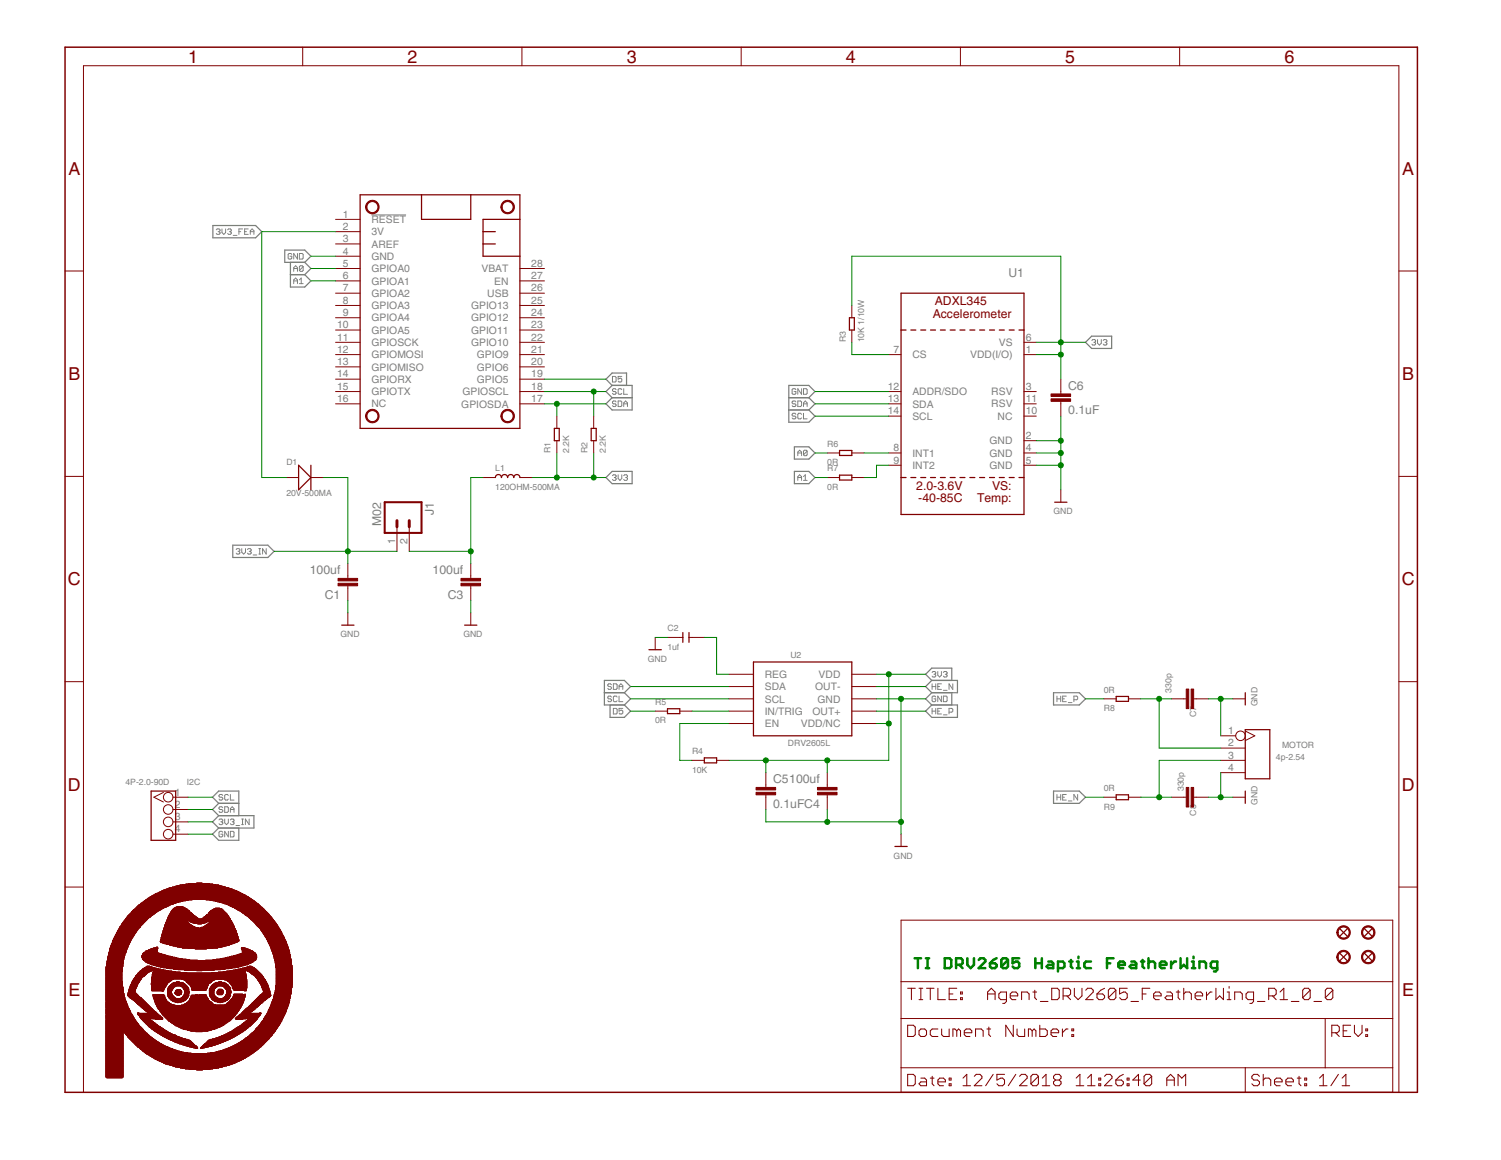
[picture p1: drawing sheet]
<svg xmlns="http://www.w3.org/2000/svg" width="279mm" height="216mm" viewBox="0 0 279 216" stroke-linecap="round" stroke-linejoin="round" font-family="sans-serif">
<defs><g id="words">
<g font-size="3.8" fill="#800000">
<text x="35" y="11.7">1</text>
<text x="75.8" y="11.7">2</text>
<text x="116.7" y="11.7">3</text>
<text x="157.5" y="11.7">4</text>
<text x="198.3" y="11.7">5</text>
<text x="239.1" y="11.7">6</text>
<text x="12.7" y="32.5">A</text>
<text x="261" y="32.5">A</text>
<text x="12.7" y="70.7">B</text>
<text x="261" y="70.7">B</text>
<text x="12.6" y="108.9">C</text>
<text x="260.9" y="108.9">C</text>
<text x="12.6" y="147.1">D</text>
<text x="260.9" y="147.1">D</text>
<text x="12.7" y="185.4">E</text>
<text x="261" y="185.4">E</text>
</g>
<g font-size="2.6" fill="#808080">
<text x="187.7" y="51.6">U1</text>
<text x="198.8" y="77.1">0.1uF</text>
<text x="198.8" y="72.5">C6</text>
<text x="80.8" y="95.9" transform="rotate(-90 80.8 95.9)">J1</text>
<text x="70.9" y="97.9" transform="rotate(-90 70.9 97.9)">M02</text>
<text x="57.7" y="106.9">100uf</text>
<text x="80.5" y="106.9">100uf</text>
<text x="60.5" y="111.4">C1</text>
<text x="83.4" y="111.4">C3</text>
<text x="143.9" y="145.8">C5100uf</text>
<text x="143.9" y="150.3">0.1uFC4</text>
</g>
<g font-size="2.6" fill="#800000">
<text x="173.6" y="59.1">Accelerometer</text>
<text x="174" y="56.8">ADXL345</text>
<text x="170.5" y="91.2">2.0-3.6V</text>
<text x="170.9" y="93.5">-40-85C</text>
<text x="181.9" y="93.5">Temp:</text>
<text x="184.7" y="91.2">VS:</text>
</g>
<g font-size="2.2" fill="#808080">
<text x="63.8" y="40.5">1</text>
<text x="69.1" y="41.5">RESET</text>
<text x="63.8" y="42.8">2</text>
<text x="63.8" y="45.1">3</text>
<text x="63.8" y="47.4">4</text>
<text x="69.1" y="43.8">3V</text>
<text x="69.1" y="46.1">AREF</text>
<text x="63.8" y="49.7">5</text>
<text x="63.8" y="52">6</text>
<text x="69.1" y="48.4">GND</text>
<text x="69.1" y="50.7">GPIOA0</text>
<text x="69.1" y="53">GPIOA1</text>
<text x="89.6" y="50.7">VBAT</text>
<text x="92" y="53">EN</text>
<text x="98.9" y="52">27</text>
<text x="98.9" y="49.7">28</text>
<text x="63.8" y="54.2">7</text>
<text x="63.8" y="56.5">8</text>
<text x="63.8" y="58.8">9</text>
<text x="69.1" y="55.2">GPIOA2</text>
<text x="69.1" y="57.5">GPIOA3</text>
<text x="69.1" y="59.8">GPIOA4</text>
<text x="87.7" y="59.8">GPIO12</text>
<text x="87.7" y="57.5">GPIO13</text>
<text x="90.7" y="55.2">USB</text>
<text x="98.9" y="58.8">24</text>
<text x="98.9" y="56.5">25</text>
<text x="98.9" y="54.2">26</text>
<text x="62.8" y="61.1">10</text>
<text x="62.8" y="63.4">11</text>
<text x="62.8" y="65.7">12</text>
<text x="69.1" y="62.1">GPIOA5</text>
<text x="69.1" y="64.4">GPIOSCK</text>
<text x="87.7" y="64.4">GPIO10</text>
<text x="87.7" y="62.1">GPIO11</text>
<text x="98.9" y="65.7">21</text>
<text x="98.9" y="63.4">22</text>
<text x="98.9" y="61.1">23</text>
<text x="166.3" y="65.7">7</text>
<text x="185.9" y="64.4">VS</text>
<text x="190.9" y="65.7">1</text>
<text x="190.9" y="63.4">6</text>
<text x="62.8" y="68">13</text>
<text x="62.8" y="70.3">14</text>
<text x="69.1" y="66.7">GPIOMOSI</text>
<text x="69.1" y="69">GPIOMISO</text>
<text x="69.1" y="71.3">GPIORX</text>
<text x="88.8" y="71.3">GPIO5</text>
<text x="88.8" y="66.7">GPIO9</text>
<text x="88.8" y="69">GPIO6</text>
<text x="98.9" y="70.3">19</text>
<text x="98.9" y="68">20</text>
<text x="169.8" y="66.7">CS</text>
<text x="180.6" y="66.7">VDD(I/O)</text>
<text x="62.8" y="72.5">15</text>
<text x="62.8" y="74.8">16</text>
<text x="69.1" y="73.6">GPIOTX</text>
<text x="69.1" y="75.8">NC</text>
<text x="85.9" y="75.8">GPIOSDA</text>
<text x="86.1" y="73.6">GPIOSCL</text>
<text x="98.9" y="74.8">17</text>
<text x="98.9" y="72.5">18</text>
<text x="165.2" y="72.5">12</text>
<text x="165.2" y="74.8">13</text>
<text x="165.2" y="77.1">14</text>
<text x="169.8" y="73.6">ADDR/SDO</text>
<text x="169.8" y="75.8">SDA</text>
<text x="184.5" y="73.6">RSV</text>
<text x="184.5" y="75.8">RSV</text>
<text x="190.9" y="72.5">3</text>
<text x="190.9" y="77.1">10</text>
<text x="190.9" y="74.8">11</text>
<text x="166.3" y="84">8</text>
<text x="169.8" y="78.1">SCL</text>
<text x="184.2" y="82.7">GND</text>
<text x="185.7" y="78.1">NC</text>
<text x="190.9" y="81.7">2</text>
<text x="190.9" y="84">4</text>
<text x="166.3" y="86.3">9</text>
<text x="169.8" y="85">INT1</text>
<text x="169.8" y="87.3">INT2</text>
<text x="184.2" y="85">GND</text>
<text x="184.2" y="87.3">GND</text>
<text x="190.9" y="86.3">5</text>
<text x="73.6" y="101.2" transform="rotate(-90 73.6 101.2)">1</text>
<text x="75.9" y="101.2" transform="rotate(-90 75.9 101.2)">2</text>
<text x="142.4" y="126.2">REG</text>
<text x="142.4" y="130.8">SCL</text>
<text x="142.4" y="128.5">SDA</text>
<text x="151.7" y="128.5">OUT-</text>
<text x="152.2" y="130.8">GND</text>
<text x="152.4" y="126.2">VDD</text>
<text x="142.4" y="133.1">IN/TRIG</text>
<text x="142.4" y="135.3">EN</text>
<text x="149.1" y="135.3">VDD/NC</text>
<text x="151.3" y="133.1">OUT+</text>
<text x="228.6" y="136.6">1</text>
<text x="228.6" y="138.9">2</text>
<text x="228.6" y="141.2">3</text>
<text x="228.6" y="143.5">4</text>
<text x="32.5" y="148.1">1</text>
<text x="32.5" y="150.4">2</text>
<text x="32.5" y="152.6">3</text>
<text x="32.5" y="154.9">4</text>
</g>
<g font-size="1.9" fill="#808080">
<text x="157.4" y="63.7" transform="rotate(-90 157.4 63.7)">R3</text>
<text x="160.9" y="63.7" transform="rotate(-90 160.9 63.7)">10K 1/10W</text>
<text x="154" y="83.2">R6</text>
<text x="53.3" y="86.6">D1</text>
<text x="92.2" y="87.7">L1</text>
<text x="102.5" y="84.3" transform="rotate(-90 102.5 84.3)">R1</text>
<text x="105.9" y="84.3" transform="rotate(-90 105.9 84.3)">2.2K</text>
<text x="109.4" y="84.3" transform="rotate(-90 109.4 84.3)">R2</text>
<text x="112.8" y="84.3" transform="rotate(-90 112.8 84.3)">2.2K</text>
<text x="154" y="86.6">0R</text>
<text x="154" y="87.7">R7</text>
<text x="53.3" y="92.3">20V-500MA</text>
<text x="92.2" y="91.2">120OHM-500MA</text>
<text x="154" y="91.2">0R</text>
<text x="196.1" y="95.8">GND</text>
<text x="63.4" y="118.6">GND</text>
<text x="86.3" y="118.6">GND</text>
<text x="124.2" y="117.5">C2</text>
<text x="120.6" y="123.2">GND</text>
<text x="124.2" y="120.9">1uf</text>
<text x="147.1" y="122.5">U2</text>
<text x="122" y="131.2">R5</text>
<text x="205.5" y="128.9">0R</text>
<text x="218.1" y="128.9" transform="rotate(-90 218.1 128.9)">330p</text>
<text x="234.1" y="131.5" transform="rotate(-90 234.1 131.5)">GND</text>
<text x="122" y="134.7">0R</text>
<text x="205.5" y="132.4">R8</text>
<text x="222.6" y="133.5" transform="rotate(-90 222.6 133.5)">C7</text>
<text x="128.8" y="143.8">10K</text>
<text x="128.8" y="140.4">R4</text>
<text x="146.7" y="138.8">DRV2605L</text>
<text x="237.5" y="141.5">4p-2.54</text>
<text x="238.7" y="139.2">MOTOR</text>
<text x="23.4" y="146.1">4P-2.0-90D</text>
<text x="34.8" y="146.1">I2C</text>
<text x="205.5" y="147.2">0R</text>
<text x="220.4" y="147.2" transform="rotate(-90 220.4 147.2)">330p</text>
<text x="234.1" y="149.8" transform="rotate(-90 234.1 149.8)">GND</text>
<text x="205.5" y="150.7">R9</text>
<text x="222.6" y="151.8" transform="rotate(-90 222.6 151.8)">C8</text>
<text x="166.3" y="159.8">GND</text>
</g>
</g></defs>
<g fill="none" stroke="#808080" stroke-width=".19">
<path d="M40.3 42.8l.1-.2h.4l.2 .2-.2 .3M40.6 43.1h.2M40.8 43.1l.2 .2-.2 .3h-.4l-.1-.1M41.3 42.6v.7l.4 .3 .3-.3v-.7M42.4 42.8l.1-.2h.4l.2 .2-.2 .3M42.7 43.1h.2M42.9 43.1l.2 .2-.2 .3h-.4l-.1-.1M43.4 43.8h.7M44.5 43.1h.3M45.2 42.6h-.7v1M45.5 43.1h.4M46.2 42.6h-.7v1h.7"/>
<path d="M46.6 43.1h.7M46.6 43.6v-.7l.3-.3 .4 .3v.7M54.3 47.3l-.2-.1h-.3l-.2 .1v.7l.2 .2h.3l.2-.2v-.3h-.3M54.7 50.5v-.7l.3-.3 .4 .3v.7M54.7 52.8v-.7l.3-.3 .4 .3v.7M54.7 50h.7M54.7 52.3h.7M55.4 47.2v1l-.7-1v1M55.7 47.2h.6l.1 .1v.7l-.1 .2h-.6zM55.7 52.1l.4-.3v1M55.7 52.8h.7M56.4 49.6l-.1-.1h-.4l-.2 .1v.7"/>
<path d="M56.4 49.6v.7l-.1 .2h-.4l-.2-.2M56.4 49.6l-.7 .7M69.1 40h6.5M114 70.1h.5l.2 .1v.7l-.2 .2h-.5zM114.7 72.5l-.2-.2h-.3l-.2 .2 .2 .4h.3l.2 .1-.2 .4h-.3l-.2-.2M114.7 74.8l-.2-.2h-.3l-.2 .2 .2 .4h.3l.2 .1-.2 .4h-.3l-.2-.2M115.1 74.6h.5l.1 .2v.7l-.1 .2h-.5zM115.7 70.1h-.6v.5l.5-.2 .1 .2v.3l-.1 .2h-.4l-.1-.2M115.7 72.5l-.1-.2h-.4l-.1 .2v.7l.1 .2h.4l.1-.2M116.1 72.3v1.1h.7M116.1 75.7v-.7l.4-.4 .3 .4v.7M116.1 75.2h.7"/>
<path d="M148.1 77.1l-.1-.2h-.4l-.2 .4 .2 .1h.4l.1 .4-.1 .2h-.4l-.2-.2M148.1 72.5l-.1-.2h-.4l-.2 .2v.7l.2 .2h.4l.1-.2v-.3h-.3M148.1 74.8l-.1-.2h-.4l-.2 .2 .2 .4h.4l.1 .1-.1 .4h-.4l-.2-.2M148.5 74.6h.5l.2 .2v.7l-.2 .2h-.5zM149.2 72.3v1.1l-.7-1.1v1.1M149.2 77.1l-.2-.2h-.3l-.2 .2v.7l.2 .2h.3l.2-.2M149.6 72.3h.5l.1 .2v.7l-.1 .2h-.5zM149.6 75.7v-.7l.3-.4 .3 .4v.7M149.6 76.9v1.1h.6M149.6 75.2h.6M203.2 63.4l.2-.2h.4l.1 .2-.1 .3M203.6 63.7h.2"/>
<path d="M203.8 63.7l.1 .2-.1 .3h-.4l-.2-.1M204.3 63.2v.7l.3 .3 .4-.3v-.7M205.4 63.4l.1-.2h.4l.1 .2-.1 .3M205.7 63.7h.2M205.9 63.7l.1 .2-.1 .3h-.4l-.1-.1M114 88.5l.2-.1h.3l.2 .1-.2 .4M114.3 88.9h.2M114.5 88.9l.2 .1-.2 .4h-.3l-.2-.2M115.1 88.4v.6l.3 .4 .3-.4v-.6M116.1 88.5l.2-.1h.3l.2 .1-.2 .4M116.5 88.9h.1M116.6 88.9l.2 .1-.2 .4h-.3l-.2-.2"/>
<path d="M148.5 84.8v-.7l.3-.3 .4 .3v.7M148.5 89.4v-.7l.3-.3 .4 .3v.7M148.5 84.3h.7M148.5 88.9h.7M149.6 88.7l.3-.3v1M149.6 89.4h.6M150.2 84l-.1-.2h-.4l-.1 .2v.6M150.2 84v.6l-.1 .2h-.4l-.1-.2M150.2 84l-.6 .6M44 102.3l.1-.2h.4l.1 .2-.1 .3M44.3 102.6h.2M44.5 102.6l.1 .2-.1 .3h-.4l-.1-.1"/>
<path d="M45 102.1v.7l.4 .3 .3-.3v-.7M46.1 102.3l.1-.2h.4l.2 .2-.2 .3M46.4 102.6h.2M46.6 102.6l.2 .2-.2 .3h-.4l-.1-.1M47.1 103.3h.7M48.2 102.1h.3M48.2 103.1h.3M48.3 102.1v1M49.6 102.1v1l-.7-1v1M113.8 129.7l-.2-.1h-.3l-.2 .1 .2 .4h.3l.2 .1v.2l-.2 .2h-.3l-.2-.2M113.8 127.4l-.2-.1h-.3l-.2 .1 .2 .4h.3l.2 .2-.2 .3h-.3l-.2-.2M114.2 127.3h.5l.2 .1v.7l-.2 .2h-.5z"/>
<path d="M114.2 131.8h.5l.2 .2v.7l-.2 .2h-.5zM114.9 129.7l-.2-.1h-.4l-.1 .1v.7l.1 .2h.4l.2-.2M115.2 128.3v-.7l.4-.3 .3 .3v.7M115.2 129.6v1h.7M115.2 127.8h.7M115.9 131.8h-.7v.6l.4-.2 .3 .2v.3l-.2 .2h-.3l-.2-.2M173.5 127.8h.7M173.5 127.3v1M173.5 131.8v1.1M173.5 125.2l.2-.2h.3l.2 .2-.2 .3M173.5 132.4h.7M173.8 125.5h.2"/>
<path d="M174 125.5l.2 .2-.2 .3h-.3l-.2-.2M174.2 129.7l-.2-.1h-.3l-.2 .1v.7l.2 .2h.3l.2-.2v-.3h-.4M174.2 127.3v1M174.2 131.8v1.1M174.6 127.8h.3M174.6 125v.7l.3 .3 .3-.3v-.7M174.6 132.4h.3M175.2 131.8h-.6v1.1h.6M175.2 127.3h-.6v1h.6M175.2 129.6v1l-.6-1v1M175.6 129.6h.5l.2 .1v.7l-.2 .2h-.5zM175.6 125.2l.2-.2h.3l.2 .2-.2 .3"/>
<path d="M175.6 133.1h.7M175.6 128.5h.7M176 125.5h.1M176.1 125.5l.2 .2-.2 .3h-.3l-.2-.2M176.7 132.5h.5l.2-.1v-.4l-.2-.2h-.5v1.1M177.4 127.3v1l-.7-1v1M196.7 130.1h.7M196.7 129.6v1M197.4 129.6v1M197.8 130.1h.3M198.5 129.6h-.7v1h.7M198.9 130.8h.6"/>
<path d="M199.9 130.2h.5l.2-.1v-.4l-.2-.1h-.5v1M40.8 152.6l.1-.2h.4l.2 .2-.2 .4M41.1 153h.2M41.3 153l.2 .1-.2 .4h-.4l-.1-.2M41.5 148l-.2-.1h-.4l-.1 .1 .1 .4h.4l.2 .1-.2 .4h-.4l-.1-.2M41.5 150.3l-.2-.1h-.4l-.1 .3 .1 .2h.4l.2 .3-.2 .2h-.4l-.1-.2M41.5 154.9l-.2-.2h-.4l-.1 .2v.7l.1 .2h.4l.2-.2v-.3h-.4M41.8 150.2h.5l.2 .1v.7l-.2 .2h-.5zM41.8 152.4v.7l.4 .4 .3-.4v-.7M42.5 148l-.2-.1h-.3l-.2 .1v.7l.2 .2h.3l.2-.2M42.5 154.7v1.1l-.7-1.1v1.1M42.9 151.2v-.7l.3-.3 .4 .3v.7"/>
<path d="M42.9 152.6l.2-.2h.3l.2 .2-.2 .4M42.9 154.7h.5l.2 .2v.7l-.2 .2h-.5zM42.9 147.9v1h.7M42.9 150.7h.7M43.2 153h.2M43.4 153l.2 .1-.2 .4h-.3l-.2-.2M43.9 153.6h.7M45 152.4h.3M45 153.5h.3M45.1 152.4v1.1M46.4 152.4v1.1l-.7-1.1v1.1M196.7 148.4h.7"/>
<path d="M196.7 147.9v1M197.4 147.9v1M197.8 148.4h.3M198.5 147.9h-.7v1h.7M198.9 149.1h.6M200.6 147.9v1l-.7-1v1"/>
</g>
<g fill="none" stroke="#808080" stroke-width=".23">
<path d="M39.6 42h8l1.1 1.1-1.1 1.2h-8zM53 46.5h3.7l1.2 1.2-1.2 1.1h-3.7zM54.1 51.1h2.6M54.1 48.8v4.6h2.6l1.2-1.1-1.2-1.2M56.7 48.8l1.2 1.2-1.2 1.1M113.9 71.7l-1.1-1.1 1.1-1.2h2.7v2.3M113.9 71.7h3.8v4.6h-3.8l-1.1-1.1 1.1-1.2M113.9 71.7l-1.1 1.2 1.1 1.1M113.9 74h3.8M146.8 76.3h3.8M146.8 74h3.8M150.6 74l1.1-1.1-1.1-1.2h-3.8v6.9h3.8l1.1-1.2-1.1-1.1"/>
<path d="M150.6 74l1.1 1.2-1.1 1.1M202.1 63.7l1.1-1.1h3.7v2.3h-3.7zM112.8 88.9l1.1-1.2h3.8v2.3h-3.8zM147.9 83.2h2.7l1.1 1.1-1.1 1.1h-2.7zM147.9 87.7h2.7l1.1 1.2-1.1 1.1h-2.7zM43.3 101.5h6.6l1.1 1.1-1.1 1.2h-6.6zM112.5 128.9h3.7M113.6 131.2v2.3h2.6l1.2-1.1-1.2-1.2M116.2 128.9l1.2-1.1-1.2-1.2h-3.7v4.6h3.7M116.2 128.9l1.2 1.2-1.2 1.1M172.3 132.4l1.1-1.2h4.8v2.3h-4.8zM173.4 126.6h4.8v2.3h-4.8"/>
<path d="M173.4 128.9l-1.1 1.2 1.1 1.1M173.4 126.6l-1.1-1.1 1.1-1.1h3.8v2.2M173.4 126.6l-1.1 1.2 1.1 1.1M177.2 128.9v2.3M196.1 128.9h4.8l1.2 1.2-1.2 1.1h-4.8zM40.7 151.8l-1.1 1.2 1.1 1.1M40.7 151.8h6.6v2.3h-6.6M40.7 149.5l-1.1-1.1 1.1-1.2h3.7v4.6M40.7 149.5h3.7M40.7 154.1l-1.1 1.2 1.1 1.1h3.7v-2.3M40.7 149.5l-1.1 1.2 1.1 1.1M196.1 147.2h4.8l1.2 1.2-1.2 1.1h-4.8z"/>
</g>
<g fill="none" stroke="#800000" stroke-width=".19">
<path d="M56.3 8.8v3.4M97.2 8.8v3.4M138 8.8v3.4M178.8 8.8v3.4M219.6 8.8v3.4M12.1 50.4h3.4M62.5 40.8h4.5M62.5 43.1h4.5M62.5 45.4h4.5M62.5 47.7h4.5M62.5 50h4.5M62.5 52.3h4.5"/>
<path d="M62.5 54.6h4.5M62.5 56.9h4.5M62.5 59.1h4.5M96.8 50h4.5M96.8 52.3h4.5M96.8 54.6h4.5M96.8 56.9h4.5M96.8 59.1h4.5M158.6 56.9v2.2M260.4 50.4h3.4M62.5 61.4h4.5M62.5 63.7h4.5"/>
<path d="M62.5 66h4.5M62.5 68.3h4.5M62.5 70.6h4.5M62.5 72.9h4.5M62.5 75.2h4.5M96.8 61.4h4.5M96.8 63.7h4.5M96.8 66h4.5M96.8 68.3h4.5M96.8 70.6h4.5M96.8 72.9h4.5M96.8 75.2h4.5"/>
<path d="M103.7 77.4v2.3M110.5 77.4v2.3M158.6 61.4v2.3M165.4 66h2.3M165.4 72.9h2.3M165.4 75.2h2.3M165.4 77.4h2.3M190.6 63.7h2.3M190.6 66h2.3M190.6 72.9h2.3M190.6 75.2h2.3M190.6 77.4h2.3"/>
<path d="M197.5 70.6v2.7M197.5 74.7v2.7M12.1 88.7h3.4M53.3 88.9h2.3M57.9 88.9h2.3M73.9 98v4.6M76.2 98v4.6M89.9 88.9h2.3M96.8 88.9h2.3M103.7 82v2.3M110.5 82v2.3M154 88.9h2.3"/>
<path d="M154 84.3h2.3M158.6 88.9h2.2M158.6 84.3h2.2M165.4 84.3h2.3M165.4 86.6h2.3M190.6 82h2.3M190.6 84.3h2.3M190.6 86.6h2.3M197.5 91.2v2.3M260.4 88.7h3.4M64.7 104.9v2.8M64.7 109v2.8"/>
<path d="M64.7 114.1v2.3M87.6 104.9v2.8M87.6 109v2.8M87.6 114.1v2.3M122 118.6v2.3M124.2 118.6h2.9M128.2 118.6h2.9M12.1 126.9h3.4M122 132.4h2.2M126.5 132.4h2.3M135.7 130.1h4.6M135.7 132.4h4.6"/>
<path d="M135.7 125.5h4.6M135.7 127.8h4.6M135.7 134.7h4.6M158.6 130.1h4.6M158.6 132.4h4.6M158.6 125.5h4.6M158.6 127.8h4.6M158.6 134.7h4.6M205.5 130.1h2.3M210.1 130.1h2.2M218.1 130.1h2.7M222.2 130.1h2.7"/>
<path d="M227.2 136.9h2.8M227.2 139.2h4.6M229.5 130.1h2.3M231.8 136.1l1.8 .8-1.8 .9M260.4 126.9h3.4M30.4 147.5l-1.8 .9 1.8 .9M32.2 148.4h2.8M32.2 150.7h2.8M32.2 153h2.8M32.2 155.3h2.8M128.8 141.5h2.3M133.4 141.5h2.3"/>
<path d="M142.6 143.8v2.8M142.6 147.9v2.8M154 143.8v2.8M154 147.9v2.8M167.7 155.3v2.2M205.5 148.4h2.3M210.1 148.4h2.2M218.1 148.4h2.7M222.2 148.4h2.7M227.2 141.5h4.6M227.2 143.8h4.6M229.5 148.4h2.3"/>
<path d="M12.1 165.1h3.4M167.7 171.3h91.5v32h-91.5zM260.4 165.1h3.4M167.7 189.6h91.5M167.7 198.7h91.5M167.7 182.7h91.5M169 190.8h1l.4 .4v1.4l-.4 .3h-1zM169 200h1l.4 .3v1.4l-.4 .4h-1zM169 183.9h1.4M169.7 183.9v2.2M171.1 191.9l.3-.4h.7l.4 .4v.7l-.4 .3h-.7l-.3-.3zM171.1 183.9h.7"/>
<path d="M171.1 186.1h.7M171.4 183.9v2.2M172.5 183.9h1.4M173.2 183.9v2.2M174.6 183.9v2.2h1.4M174.6 191.5h-1.1l-.3 .4v.7l.3 .3h1.1M175.3 191.5v1.1l.3 .3h1.1v-1.4M176.7 185h.7M178.1 183.9h-1.4v2.2h1.4M178.1 191.9l-.4-.4h-.3v1.4M178.1 191.9l.3-.4 .4 .4v1M178.1 191.9v1"/>
<path d="M178.8 185.7h.3v.4h-.3zM178.8 184.6h.3v.4h-.3zM179.5 192.2h1.4v-.3l-.3-.4h-.7l-.4 .4v.7l.4 .3h.7M181.6 192.9v-1.4h1l.4 .4v1M183.7 191.5h.7M183.8 185h1.4M183.8 186.1v-1.5l.7-.7 .7 .7v1.5M184.1 191.2v1.4l.3 .3M184.9 200l-1.4 2.1M187 200h-1.4v1l.7-.3h.3l.4 .3v.7l-.4 .4h-.7l-.3-.4M187.3 186.1h-1l-.4-.4v-.7l.4-.4h1v1.8l-.3 .4h-.4M188 185.4h1.4v-.4l-.3-.4h-.7l-.4 .4v.7l.4 .4h.7"/>
<path d="M188.6 190.8v2.1l-1.4-2.1v2.1M189.1 200l-1.4 2.1M189.3 191.5v1.1l.4 .3h1v-1.4M190.2 186.1v-1.5h1l.4 .4v1.1M192.1 191.9l-.3-.4h-.4v1.4M192.1 191.9v1M192.1 191.9l.4-.4 .3 .4v1M192.3 184.6h.7M192.6 184.3v1.4l.4 .4M193.5 190.8v2.1h1.1l.3-.3v-.7l-.3-.4h-1.1M193.7 186.4h1.4M195.6 192.2h1.5v-.3l-.4-.4h-.7l-.4 .4v.7l.4 .3h.7"/>
<path d="M195.8 183.9h1l.4 .4v1.4l-.4 .4h-1zM197.8 191.5v1.4M197.9 185.4h1l.4-.4v-.7l-.4-.4h-1v2.2M198.6 185.4l.7 .7M198.8 191.5h-.3l-.7 .7M199.5 192.6h.4v.3h-.4zM199.5 191.5h.4v.4h-.4zM200 183.9v1.5l.7 .7 .7-.7v-1.5M202.1 184.3l.3-.4h.7l.4 .4v.3l-1.4 1.5h1.4M204.2 185h1.1l.3 .4v.3l-.3 .4h-.7l-.4-.4zM205.6 183.9l-.7 .4-.7 .7M207.7 184.3v1.4l-.3 .4h-.7l-.4-.4"/>
<path d="M207.7 184.3l-.3-.4h-.7l-.4 .4v1.4M207.7 184.3l-1.4 1.4M209.1 200l-.7 .3-.7 .7M209.8 183.9h-1.4v1.1l.7-.4h.4l.3 .4v.7l-.3 .4h-.7l-.4-.4M210.5 186.4h1.4M212.6 185h.7M214 183.9h-1.4v2.2M214.7 185.4h1.4v-.4l-.3-.4h-.7l-.4 .4v.7l.4 .4h.7M217.2 184.6h.7l.3 .4v1.1h-1l-.3-.4 .3-.3h1M218.9 184.6h.7M219.3 184.3v1.4l.3 .4M220.3 185l.4-.4h.7l.4 .4v1.1"/>
<path d="M220.3 183.9v2.2M222.5 185.4h1.4v-.4l-.4-.4h-.7l-.3 .4v.7l.3 .4h.7M224.6 184.6v1.5M225.6 184.6h-.3l-.7 .8M226.3 183.9v2.2l.7-.7 .7 .7v-2.2M228.4 186.1h.7M228.4 184.6h.4v1.5M228.8 183.6v.3M229.8 186.1v-1.5h1.1l.3 .4v1.1M231.8 198.7v4.6M233.3 186.1h-1l-.4-.4v-.7l.4-.4h1v1.8l-.3 .4h-.4M234.1 186.4h1.4"/>
<path d="M235.1 200v2.1M236.2 185.4h1l.4-.4v-.7l-.4-.4h-1v2.2M236.9 185.4l.7 .7M238.3 186.1h1.4M238.3 184.6l.7-.7v2.2M240.4 186.4h1.4M243.9 184.3l-.4-.4h-.7l-.3 .4v1.4M243.9 184.3v1.4l-.4 .4h-.7l-.3-.4M243.9 184.3l-1.4 1.4M244.6 186.4h1.4M246.7 189.6v9.1M247.9 192.2h1.1l.3-.3v-.7l-.3-.4h-1.1v2.1"/>
<path d="M248.1 184.3l-.3-.4h-.8l-.3 .4v1.4M248.1 184.3v1.4l-.3 .4h-.8l-.3-.4M248.1 184.3l-1.4 1.4M248.6 192.2l.7 .7M249.1 200l-1.4 2.1M250 191.9h.7M251.4 190.8h-1.4v2.1h1.4M252.1 190.8v1.4l.7 .7 .7-.7v-1.4M254.2 192.6h.4v.3h-.4zM254.2 191.5h.4v.4h-.4zM15.5 203.3v-191.1h244.9v191.1M171.4 200.7h.7l.4 .3v1.1h-1.1l-.3-.4 .3-.3h1.1"/>
<path d="M173.2 200.7h.7M173.5 200.3v1.4l.4 .4M174.6 201.4h1.4v-.4l-.4-.3h-.7l-.3 .3v.7l.3 .4h.7M176.7 201.7h.3v.4h-.3zM176.7 200.7h.3v.3h-.3zM179.3 202.1h1.4M179.3 200.7l.7-.7v2.1M181.4 200.3l.3-.3h.7l.4 .3v.4l-1.4 1.4h1.4M189.8 200.3l.3-.3h.7l.4 .3v.4l-1.4 1.4h1.4M193.3 200.3v1.4l-.3 .4h-.7l-.4-.4M193.3 200.3l-.3-.3h-.7l-.4 .3v1.4M193.3 200.3l-1.4 1.4"/>
<path d="M194 202.1h1.4M194 200.7l.7-.7v2.1M196.5 201l-.4 .4v.3l.4 .4h.7l.3-.4v-.3l-.3-.4M196.5 201l-.4-.3v-.4l.4-.3h.7l.3 .3v.4l-.3 .3M196.5 201h.7M200.3 202.1h1.4M200.3 200.7l.7-.7v2.1M202.4 202.1h1.4M202.4 200.7l.7-.7v2.1M204.5 201.7h.4v.4h-.4zM204.5 200.7h.4v.3h-.4zM205.6 200.3l.4-.3h.7l.3 .3v.4l-1.4 1.4h1.4"/>
<path d="M207.7 201h1l.4 .4v.3l-.4 .4h-.7l-.3-.4zM209.8 201.7h.4v.4h-.4zM209.8 200.7h.4v.3h-.4zM212.3 201h-1.4l1-1v2.1M214.4 200.3v1.4l-.4 .4h-.7l-.3-.4M214.4 200.3l-.4-.3h-.7l-.3 .3v1.4M214.4 200.3l-1.4 1.4M217.2 201h1.4M217.2 202.1v-1.4l.7-.7 .7 .7v1.4M219.3 202.1v-2.1l.7 .7 .7-.7v2.1M234.4 200.3l-.3-.3h-.7l-.4 .3v.4l.4 .3h.7l.3 .4v.3l-.3 .4h-.7l-.4-.4M235.1 201l.4-.3h.7l.3 .3v1.1"/>
<path d="M237.2 201.4h1.5v-.4l-.4-.3h-.7l-.4 .3v.7l.4 .4h.7M239.4 201.4h1.3v-.4l-.3-.3h-.7l-.3 .3v.7l.3 .4h.7M241.5 200.7h.7M241.8 200.3v1.4l.4 .4M242.9 201.7h.3v.4h-.3zM242.9 200.7h.3v.3h-.3zM245.6 202.1h1.4M245.6 200.7l.7-.7v2.1M249.8 202.1h1.4M249.8 200.7l.7-.7v2.1"/>
<circle cx="230.9" cy="136.9" r=".89"/>
<circle cx="31.3" cy="155.3" r=".89"/>
<circle cx="31.3" cy="148.4" r=".89"/>
<circle cx="31.3" cy="150.7" r=".89"/>
<circle cx="31.3" cy="153" r=".89"/>
</g>
<path d="M12.1 8.8h251.7v194.5h-251.7z" fill="none" stroke="#800000" stroke-width=".28"/>
<g fill="none" stroke="#800000" stroke-width=".23">
<path d="M67 36.3h29.8v43.4h-29.8zM78.5 36.3v4.5h9.1v-4.5M89.9 43.1h2.3M89.9 45.4h2.3M96.8 40.8h-6.9v6.9h6.9M158.1 59.1h.9v2.3h-.9zM167.7 54.6h22.9v41.2h-22.9zM103.2 79.7h.9v2.3h-.9zM110 79.7h1v2.3h-1zM167.7 61.4h1M169.5 61.4h1M171.4 61.4h.9"/>
<path d="M173.2 61.4h.9M175 61.4h1M176.9 61.4h.9M178.7 61.4h.9M180.5 61.4h1M182.4 61.4h.9M184.2 61.4h.9M186 61.4h.9M187.9 61.4h.9M189.7 61.4h.9M55.6 86.6l2.3 2.3-2.3 2.3zM57.9 86.6v4.6"/>
<path d="M92.2 88.9a.57 .57 0 0 1 .6-.6 .57 .57 0 0 1 .5 .6 .57 .57 0 0 1 .6-.6 .57 .57 0 0 1 .6 .6 .57 .57 0 0 1 .6-.6 .57 .57 0 0 1 .5 .6 .57 .57 0 0 1 .6-.6 .57 .57 0 0 1 .6 .6M156.3 83.8h2.3v1h-2.3zM156.3 88.4h2.3v.9h-2.3zM167.7 88.9h1M169.5 88.9h1M171.4 88.9h.9M173.2 88.9h.9M175 88.9h1M176.9 88.9h.9M178.7 88.9h.9M180.5 88.9h1M182.4 88.9h.9"/>
<path d="M184.2 88.9h.9M186 88.9h.9M187.9 88.9h.9M189.7 88.9h.9M196.3 93.5h2.3M63.6 116.4h2.3M86.5 116.4h2.3M127.1 117.7v1.8M128.2 117.7v1.8M120.8 120.9h2.3M124.2 131.9h2.3v.9h-2.3zM140.3 123.2h18.3v13.7h-18.3z"/>
<path d="M207.8 129.6h2.3v.9h-2.3zM231.8 128.9v2.3M231.8 135.8h4.6v9.1h-4.6zM28.1 147.2h4.6v9.2h-4.6zM131.1 141.1h2.3v.9h-2.3zM166.6 157.5h2.3M207.8 147.9h2.3v.9h-2.3zM231.8 147.2v2.3M249.4 172.9l1.4 1.3M249.4 177.4l1.4 1.4M250.8 172.9l-1.4 1.3M250.8 177.4l-1.4 1.4"/>
<path d="M254 177.4l1.4 1.4M254 172.9l1.4 1.3M255.4 172.9l-1.4 1.3M255.4 177.4l-1.4 1.4"/>
</g>
<g fill="#800000" stroke="#800000" stroke-width=".19">
<path d="M93.6 76.6a1.26 1.26 0 0 1 2 .2 1.26 1.26 0 0 1-.8 1.9 1.26 1.26 0 0 1-1.6-1.3h.3a1.03 1.03 0 0 1 1.4-.9 1.03 1.03 0 0 1 .3 1.7 1.03 1.03 0 0 1-1.7-.5v-.3h-.3z" fill-rule="evenodd"/>
<path d="M68.4 76.6a1.26 1.26 0 0 1 2 .2 1.26 1.26 0 0 1-.8 1.9 1.26 1.26 0 0 1-1.5-1.3h.2a1.03 1.03 0 0 1 1.4-.9 1.03 1.03 0 0 1 .3 1.7 1.03 1.03 0 0 1-1.7-.5v-.3h-.2l.1-.6z" fill-rule="evenodd"/>
<path d="M68.4 37.7a1.26 1.26 0 0 1 2 .2 1.26 1.26 0 0 1-.8 1.9 1.26 1.26 0 0 1-1.5-1.3h.2a1.03 1.03 0 0 1 1.4-.9 1.03 1.03 0 0 1 .3 1.7 1.03 1.03 0 0 1-1.7-.5v-.3h-.2l.1-.6z" fill-rule="evenodd"/>
<path d="M93.6 37.7a1.26 1.26 0 0 1 2 .2 1.26 1.26 0 0 1-.8 1.9 1.26 1.26 0 0 1-1.6-1.3h.3a1.03 1.03 0 0 1 1.4-.9 1.03 1.03 0 0 1 .3 1.7 1.03 1.03 0 0 1-1.7-.5v-.3h-.3z" fill-rule="evenodd"/>
<path d="M249.2 172.7a1.26 1.26 0 0 1 2 .2 1.26 1.26 0 0 1-.8 1.9 1.26 1.26 0 0 1-1.6-1.2h.3a1.03 1.03 0 0 1 1.4-1 1.03 1.03 0 0 1 .3 1.7 1.03 1.03 0 0 1-1.7-.5v-.2h-.3z" fill-rule="evenodd"/>
<path d="M253.8 172.7a1.26 1.26 0 0 1 2 .2 1.26 1.26 0 0 1-.8 1.9 1.26 1.26 0 0 1-1.6-1.2h.2a1.03 1.03 0 0 1 1.5-1 1.03 1.03 0 0 1 .3 1.7 1.03 1.03 0 0 1-1.7-.5l-.1-.2h-.2z" fill-rule="evenodd"/>
<path d="M249.2 177.2a1.26 1.26 0 0 1 2 .3 1.26 1.26 0 0 1-.8 1.9 1.26 1.26 0 0 1-1.6-1.3h.3a1.03 1.03 0 0 1 1.4-1 1.03 1.03 0 0 1 .3 1.8 1.03 1.03 0 0 1-1.7-.5v-.3h-.3l.1-.3z" fill-rule="evenodd"/>
<path d="M253.8 177.2a1.26 1.26 0 0 1 2 .3 1.26 1.26 0 0 1-.8 1.8 1.26 1.26 0 0 1-1.6-1.2h.2a1.03 1.03 0 0 1 1.5-1 1.03 1.03 0 0 1 .3 1.8 1.03 1.03 0 0 1-1.7-.5l-.1-.3h-.2z" fill-rule="evenodd"/>
</g>
<g fill="#800000" stroke="#800000" stroke-width=".19">
<path d="M195.6 74.2h3.7v.5h-3.7z"/>
<path d="M195.6 73.3h3.7v.5h-3.7z"/>
<path d="M62.9 107.7h3.7v.4h-3.7z"/>
<path d="M62.9 108.6h3.7v.4h-3.7z"/>
<path d="M140.7 147.5h3.7v.4h-3.7z"/>
<path d="M140.7 146.6h3.7v.4h-3.7z"/>
<path d="M221.7 128.2h.5v3.7h-.5z"/>
<path d="M220.8 128.2h.5v3.7h-.5z"/>
<path d="M221.7 146.6h.5v3.6h-.5z"/>
<path d="M220.8 146.6h.5v3.6h-.5z"/>
<path d="M85.8 107.7h3.7v.4h-3.7z"/>
<path d="M85.8 108.6h3.7v.4h-3.7z"/>
<path d="M19.9 200.5l2.9 .1z"/>
<path d="M19.7 200.4l3.2 .1z"/>
<path d="M19.7 200.3l3.2 .1z"/>
<path d="M19.7 200.2l3.2 .1z"/>
<path d="M19.7 200.2h3.2z"/>
<path d="M19.7 200.1l3.2 .1z"/>
<path d="M19.7 200h3.2z"/>
<path d="M19.7 199.9l3.2 .1z"/>
<path d="M19.7 199.8l3.2 .1z"/>
<path d="M19.7 199.7l3.2 .1z"/>
<path d="M19.7 199.6l3.2 .1z"/>
<path d="M19.7 199.5l3.2 .1z"/>
<path d="M19.7 199.4l3.2 .1z"/>
<path d="M19.7 199.3l3.2 .1z"/>
<path d="M19.7 199.2l3.2 .1z"/>
<path d="M19.7 199.1l3.2 .1z"/>
<path d="M19.7 199.1h3.2z"/>
<path d="M36.6 199.1h1.1z"/>
<path d="M19.7 199l3.2 .1z"/>
<path d="M35.2 199l3.9 .1z"/>
<path d="M19.7 198.9h3.2z"/>
<path d="M34.5 198.9h5.1z"/>
<path d="M19.7 198.8l3.2 .1z"/>
<path d="M34 198.8l6.3 .1z"/>
<path d="M19.7 198.7l3.2 .1z"/>
<path d="M33.6 198.7l7.1 .1z"/>
<path d="M19.7 198.6l3.2 .1z"/>
<path d="M33.1 198.6l8.1 .1z"/>
<path d="M19.7 198.5l3.2 .1z"/>
<path d="M32.6 198.5l8.8 .1z"/>
<path d="M19.7 198.4l3.2 .1z"/>
<path d="M32.4 198.4l9.3 .1z"/>
<path d="M19.7 198.3l3.2 .1z"/>
<path d="M32.1 198.3l10.1 .1z"/>
<path d="M19.7 198.2l3.2 .1z"/>
<path d="M31.8 198.2l10.7 .1z"/>
<path d="M19.7 198.1l3.2 .1z"/>
<path d="M31.6 198.1l11.1 .1z"/>
<path d="M19.7 198.1h3.2z"/>
<path d="M31.2 198.1h11.8z"/>
<path d="M19.7 198h3.2z"/>
<path d="M30.8 198h12.5z"/>
<path d="M19.7 197.9l3.2 .1z"/>
<path d="M30.6 197.9l13 .1z"/>
<path d="M19.7 197.8l3.2 .1z"/>
<path d="M30.5 197.8l13.3 .1z"/>
<path d="M19.7 197.7l3.2 .1z"/>
<path d="M30.3 197.7l13.7 .1z"/>
<path d="M19.7 197.6l3.2 .1z"/>
<path d="M30.1 197.6l14 .1z"/>
<path d="M19.7 197.5l3.2 .1z"/>
<path d="M29.9 197.5l14.4 .1z"/>
<path d="M19.7 197.4l3.2 .1z"/>
<path d="M29.7 197.4l14.9 .1z"/>
<path d="M19.7 197.3l3.2 .1z"/>
<path d="M29.5 197.3l15.2 .1z"/>
<path d="M19.7 197.2l3.2 .1z"/>
<path d="M29.3 197.2l15.6 .1z"/>
<path d="M19.7 197.1l3.2 .1z"/>
<path d="M29.1 197.1l16 .1z"/>
<path d="M19.7 197l3.2 .1z"/>
<path d="M28.9 197l16.4 .1z"/>
<path d="M19.7 197h3.2z"/>
<path d="M28.7 197h16.7z"/>
<path d="M19.7 196.8l3.2 .1z"/>
<path d="M28.6 196.8l17.1 .1z"/>
<path d="M19.7 196.8h3.2z"/>
<path d="M28.4 196.8h17.4z"/>
<path d="M19.7 196.7l3.2 .1z"/>
<path d="M28.3 196.7l17.6 .1z"/>
<path d="M19.7 196.6l3.2 .1z"/>
<path d="M28.2 196.6l17.8 .1z"/>
<path d="M19.7 196.5l3.2 .1z"/>
<path d="M28 196.5l18.2 .1z"/>
<path d="M19.7 196.4l3.2 .1z"/>
<path d="M27.8 196.4l18.6 .1z"/>
<path d="M19.7 196.3l3.2 .1z"/>
<path d="M27.7 196.3l18.8 .1z"/>
<path d="M19.7 196.2l3.2 .1z"/>
<path d="M27.5 196.2l19.2 .1z"/>
<path d="M19.7 196.1l3.2 .1z"/>
<path d="M27.3 196.1l19.4 .1z"/>
<path d="M19.7 196l3.2 .1z"/>
<path d="M27.2 196l8.4 .1z"/>
<path d="M38.6 196l8.3 .1z"/>
<path d="M19.7 195.9l3.2 .1z"/>
<path d="M27.1 195.9l7.8 .1z"/>
<path d="M39.2 195.9l7.8 .1z"/>
<path d="M19.7 195.9h3.2z"/>
<path d="M27 195.9h7.2z"/>
<path d="M40 195.9h7.2z"/>
<path d="M19.7 195.7l3.2 .1z"/>
<path d="M26.9 195.7l6.9 .1z"/>
<path d="M40.3 195.7l7 .1z"/>
<path d="M19.7 195.7h3.2z"/>
<path d="M26.7 195.7h6.8z"/>
<path d="M40.6 195.7h6.8z"/>
<path d="M19.7 195.6l3.2 .1z"/>
<path d="M26.6 195.6l6.5 .1z"/>
<path d="M41 195.6l6.6 .1z"/>
<path d="M19.7 195.5l3.2 .1z"/>
<path d="M26.5 195.5l6.3 .1z"/>
<path d="M41.4 195.5l6.3 .1z"/>
<path d="M19.7 195.4l3.2 .1z"/>
<path d="M26.4 195.4l6.2 .1z"/>
<path d="M41.6 195.4l6.2 .1z"/>
<path d="M19.7 195.3l3.2 .1z"/>
<path d="M26.3 195.3l6 .1z"/>
<path d="M41.8 195.3l6.1 .1z"/>
<path d="M19.7 195.2l3.2 .1z"/>
<path d="M26.1 195.2l6 .1z"/>
<path d="M42.1 195.2l5.9 .1z"/>
<path d="M19.7 195.1l3.2 .1z"/>
<path d="M26.1 195.1l5.7 .1z"/>
<path d="M42.4 195.1l5.7 .1z"/>
<path d="M19.7 195l3.2 .1z"/>
<path d="M26 195l5.6 .1z"/>
<path d="M36.3 195l.5 .1z"/>
<path d="M37.3 195l.5 .1z"/>
<path d="M42.5 195l5.7 .1z"/>
<path d="M19.7 194.9l3.2 .1z"/>
<path d="M25.9 194.9l5.5 .1z"/>
<path d="M36 194.9l.8 .1z"/>
<path d="M37.4 194.9l.7 .1z"/>
<path d="M42.8 194.9l5.5 .1z"/>
<path d="M19.7 194.8l3.2 .1z"/>
<path d="M25.7 194.8l5.5 .1z"/>
<path d="M35.6 194.8l1.1 .1z"/>
<path d="M37.5 194.8l1 .1z"/>
<path d="M43 194.8l5.4 .1z"/>
<path d="M19.7 194.8h3.2z"/>
<path d="M25.6 194.8h5.3z"/>
<path d="M35.2 194.8h1.4z"/>
<path d="M37.6 194.8h1.3z"/>
<path d="M43.2 194.8h5.4z"/>
<path d="M19.7 194.6l3.2 .1z"/>
<path d="M25.5 194.6l5.2 .1z"/>
<path d="M34.9 194.6l1.6 .1z"/>
<path d="M37.7 194.6l1.6 .1z"/>
<path d="M43.4 194.6l5.3 .1z"/>
<path d="M19.7 194.6h3.2z"/>
<path d="M25.4 194.6h5.1z"/>
<path d="M34.6 194.6h1.7z"/>
<path d="M37.8 194.6h1.8z"/>
<path d="M43.6 194.6h5.2z"/>
<path d="M19.7 194.5l3.2 .1z"/>
<path d="M25.3 194.5l5.1 .1z"/>
<path d="M34.3 194.5l1.9 .1z"/>
<path d="M37.9 194.5l2 .1z"/>
<path d="M43.7 194.5l5.2 .1z"/>
<path d="M19.7 194.4l3.2 .1z"/>
<path d="M25.2 194.4l5 .1z"/>
<path d="M34 194.4l2.1 .1z"/>
<path d="M38 194.4l2.2 .1z"/>
<path d="M43.9 194.4l5.1 .1z"/>
<path d="M19.7 194.3l3.2 .1z"/>
<path d="M25.1 194.3l5 .1z"/>
<path d="M33.8 194.3l2.2 .1z"/>
<path d="M38.1 194.3l2.3 .1z"/>
<path d="M44.1 194.3l4.9 .1z"/>
<path d="M19.7 194.2l3.2 .1z"/>
<path d="M25.1 194.2l4.8 .1z"/>
<path d="M33.4 194.2l2.6 .1z"/>
<path d="M38.2 194.2l2.5 .1z"/>
<path d="M44.3 194.2l4.8 .1z"/>
<path d="M19.7 194.1l3.2 .1z"/>
<path d="M25 194.1l4.7 .1z"/>
<path d="M33.2 194.1l2.7 .1z"/>
<path d="M38.3 194.1l2.7 .1z"/>
<path d="M44.4 194.1l4.8 .1z"/>
<path d="M19.7 194l3.2 .1z"/>
<path d="M24.9 194l4.7 .1z"/>
<path d="M32.9 194l2.9 .1z"/>
<path d="M38.4 194l2.8 .1z"/>
<path d="M44.6 194l4.7 .1z"/>
<path d="M19.7 193.9l3.2 .1z"/>
<path d="M24.8 193.9l4.6 .1z"/>
<path d="M32.7 193.9l3 .1z"/>
<path d="M38.5 193.9l2.9 .1z"/>
<path d="M44.7 193.9l4.7 .1z"/>
<path d="M19.7 193.8l3.2 .1z"/>
<path d="M24.7 193.8l4.6 .1z"/>
<path d="M32.5 193.8l3.1 .1z"/>
<path d="M38.6 193.8l3 .1z"/>
<path d="M44.8 193.8l4.7 .1z"/>
<path d="M19.7 193.7l3.2 .1z"/>
<path d="M24.6 193.7l4.6 .1z"/>
<path d="M32.3 193.7l3.2 .1z"/>
<path d="M38.7 193.7l3.2 .1z"/>
<path d="M45 193.7l4.6 .1z"/>
<path d="M19.7 193.7h3.2z"/>
<path d="M24.5 193.7h4.5z"/>
<path d="M32.1 193.7h3.2z"/>
<path d="M38.8 193.7h3.3z"/>
<path d="M45.1 193.7h4.6z"/>
<path d="M19.7 193.6l3.2 .1z"/>
<path d="M24.4 193.6l4.5 .1z"/>
<path d="M31.8 193.6l3.4 .1z"/>
<path d="M38.9 193.6l3.4 .1z"/>
<path d="M45.3 193.6l4.5 .1z"/>
<path d="M19.7 193.5h3.2z"/>
<path d="M24.3 193.5h4.4z"/>
<path d="M31.6 193.5h3.3z"/>
<path d="M39.2 193.5h3.3z"/>
<path d="M45.4 193.5h4.5z"/>
<path d="M19.7 193.4l3.2 .1z"/>
<path d="M24.2 193.4l4.4 .1z"/>
<path d="M31.5 193.4l3.1 .1z"/>
<path d="M39.5 193.4l3.2 .1z"/>
<path d="M45.6 193.4l4.4 .1z"/>
<path d="M19.7 193.3l3.2 .1z"/>
<path d="M24.1 193.3l4.4 .1z"/>
<path d="M31.3 193.3l3 .1z"/>
<path d="M39.9 193.3l3 .1z"/>
<path d="M45.7 193.3l4.4 .1z"/>
<path d="M19.7 193.2l3.2 .1z"/>
<path d="M24 193.2l4.4 .1z"/>
<path d="M31.1 193.2l2.8 .1z"/>
<path d="M40.2 193.2l2.9 .1z"/>
<path d="M45.7 193.2l4.4 .1z"/>
<path d="M19.7 193.1l3.2 .1z"/>
<path d="M24 193.1l4.3 .1z"/>
<path d="M30.9 193.1l2.9 .1z"/>
<path d="M40.4 193.1l2.9 .1z"/>
<path d="M45.9 193.1l4.2 .1z"/>
<path d="M19.7 193l3.2 .1z"/>
<path d="M23.9 193l4.3 .1z"/>
<path d="M30.7 193l2.8 .1z"/>
<path d="M40.7 193l2.8 .1z"/>
<path d="M46 193l4.2 .1z"/>
<path d="M19.7 192.9l3.2 .1z"/>
<path d="M23.8 192.9l4.2 .1z"/>
<path d="M30.5 192.9l2.7 .1z"/>
<path d="M40.9 192.9l2.7 .1z"/>
<path d="M46.1 192.9l4.2 .1z"/>
<path d="M19.7 192.8l3.2 .1z"/>
<path d="M23.8 192.8l4.1 .1z"/>
<path d="M30.4 192.8l2.5 .1z"/>
<path d="M41.2 192.8l2.6 .1z"/>
<path d="M46.3 192.8l4.1 .1z"/>
<path d="M19.7 192.7l3.2 .1z"/>
<path d="M23.7 192.7l4.1 .1z"/>
<path d="M30.3 192.7l2.6 .1z"/>
<path d="M41.3 192.7l2.6 .1z"/>
<path d="M46.4 192.7l4.1 .1z"/>
<path d="M19.7 192.6l3.2 .1z"/>
<path d="M23.6 192.6l4.1 .1z"/>
<path d="M30.1 192.6l2.6 .1z"/>
<path d="M41.6 192.6l2.5 .1z"/>
<path d="M46.5 192.6l4.1 .1z"/>
<path d="M19.7 192.6h3.2z"/>
<path d="M23.5 192.6h4.1z"/>
<path d="M29.9 192.6h2.5z"/>
<path d="M41.8 192.6h2.4z"/>
<path d="M46.6 192.6h4.1z"/>
<path d="M19.7 192.5l3.2 .1z"/>
<path d="M23.4 192.5l4.1 .1z"/>
<path d="M29.8 192.5l2.3 .1z"/>
<path d="M42 192.5l2.4 .1z"/>
<path d="M46.7 192.5l4 .1z"/>
<path d="M19.7 192.4h3.2z"/>
<path d="M23.4 192.4h4z"/>
<path d="M29.6 192.4h2.3z"/>
<path d="M42.3 192.4h2.3z"/>
<path d="M46.8 192.4h4z"/>
<path d="M19.7 192.3l3.2 .1z"/>
<path d="M23.3 192.3l4 .1z"/>
<path d="M29.5 192.3l2.2 .1z"/>
<path d="M42.4 192.3l2.2 .1z"/>
<path d="M46.8 192.3l4.1 .1z"/>
<path d="M19.7 192.2l3.2 .1z"/>
<path d="M23.2 192.2l4 .1z"/>
<path d="M29.4 192.2l2.2 .1z"/>
<path d="M42.5 192.2l2.3 .1z"/>
<path d="M47 192.2l4 .1z"/>
<path d="M19.7 192.1l3.2 .1z"/>
<path d="M23.1 192.1l4 .1z"/>
<path d="M29.2 192.1l2.2 .1z"/>
<path d="M42.7 192.1l2.2 .1z"/>
<path d="M47.1 192.1l3.9 .1z"/>
<path d="M19.7 192l3.2 .1z"/>
<path d="M23.1 192l3.9 .1z"/>
<path d="M29.1 192l2.1 .1z"/>
<path d="M42.9 192l2.2 .1z"/>
<path d="M47.2 192l3.9 .1z"/>
<path d="M19.7 191.9l3.2 .1z"/>
<path d="M23.1 191.9l3.8 .1z"/>
<path d="M28.9 191.9l2.2 .1z"/>
<path d="M36.4 191.9l1.3 .1z"/>
<path d="M43.1 191.9l2.2 .1z"/>
<path d="M47.3 191.9l3.9 .1z"/>
<path d="M19.8 191.8l7 .1z"/>
<path d="M28.8 191.8l2.1 .1z"/>
<path d="M35.5 191.8l3.2 .1z"/>
<path d="M43.3 191.8l2.1 .1z"/>
<path d="M47.4 191.8l3.8 .1z"/>
<path d="M19.7 191.7l7 .1z"/>
<path d="M28.6 191.7l2.1 .1z"/>
<path d="M35.2 191.7l3.8 .1z"/>
<path d="M43.4 191.7l2.1 .1z"/>
<path d="M47.5 191.7l3.7 .1z"/>
<path d="M19.7 191.6l7 .1z"/>
<path d="M28.5 191.6l2.1 .1z"/>
<path d="M34.9 191.6l4.4 .1z"/>
<path d="M43.5 191.6l2.2 .1z"/>
<path d="M47.6 191.6l3.7 .1z"/>
<path d="M19.7 191.5l6.9 .1z"/>
<path d="M28.4 191.5l2.1 .1z"/>
<path d="M34.5 191.5l5.1 .1z"/>
<path d="M43.6 191.5l2.2 .1z"/>
<path d="M47.6 191.5l3.8 .1z"/>
<path d="M19.7 191.5h6.8z"/>
<path d="M28.3 191.5h2.1z"/>
<path d="M34.1 191.5h5.9z"/>
<path d="M43.8 191.5h2z"/>
<path d="M47.7 191.5h3.7z"/>
<path d="M19.7 191.4l6.7 .1z"/>
<path d="M28.2 191.4l2 .1z"/>
<path d="M33.8 191.4l6.4 .1z"/>
<path d="M43.9 191.4l2 .1z"/>
<path d="M47.8 191.4l3.7 .1z"/>
<path d="M19.7 191.3h6.7z"/>
<path d="M28.1 191.3h2z"/>
<path d="M33.7 191.3h6.7z"/>
<path d="M44.1 191.3h2z"/>
<path d="M47.8 191.3h3.8z"/>
<path d="M19.7 191.2l6.6 .1z"/>
<path d="M28 191.2l1.9 .1z"/>
<path d="M33.5 191.2l7.1 .1z"/>
<path d="M44.2 191.2l2 .1z"/>
<path d="M48 191.2l3.6 .1z"/>
<path d="M19.7 191.1l6.4 .1z"/>
<path d="M27.8 191.1l2 .1z"/>
<path d="M33.3 191.1l7.6 .1z"/>
<path d="M44.4 191.1l1.9 .1z"/>
<path d="M48 191.1l3.7 .1z"/>
<path d="M19.7 191l6.4 .1z"/>
<path d="M27.7 191l1.9 .1z"/>
<path d="M33.1 191l8 .1z"/>
<path d="M44.6 191l1.8 .1z"/>
<path d="M48.1 191l3.7 .1z"/>
<path d="M19.7 190.9l6.3 .1z"/>
<path d="M27.6 190.9l1.8 .1z"/>
<path d="M32.9 190.9l8.4 .1z"/>
<path d="M44.7 190.9l1.9 .1z"/>
<path d="M48.2 190.9l3.6 .1z"/>
<path d="M19.7 190.8l6.2 .1z"/>
<path d="M27.5 190.8l1.9 .1z"/>
<path d="M32.6 190.8l8.8 .1z"/>
<path d="M44.8 190.8l1.9 .1z"/>
<path d="M48.2 190.8l3.7 .1z"/>
<path d="M19.7 190.7l6.1 .1z"/>
<path d="M27.5 190.7l1.8 .1z"/>
<path d="M32.6 190.7l9 .1z"/>
<path d="M44.9 190.7l1.9 .1z"/>
<path d="M48.3 190.7l3.7 .1z"/>
<path d="M19.7 190.6l6.1 .1z"/>
<path d="M27.3 190.6l1.8 .1z"/>
<path d="M32.5 190.6l9.2 .1z"/>
<path d="M45 190.6l1.8 .1z"/>
<path d="M48.4 190.6l3.6 .1z"/>
<path d="M19.7 190.5l6 .1z"/>
<path d="M27.3 190.5l1.7 .1z"/>
<path d="M32.3 190.5l9.5 .1z"/>
<path d="M45.2 190.5l1.7 .1z"/>
<path d="M48.5 190.5l3.5 .1z"/>
<path d="M19.7 190.5h5.9z"/>
<path d="M27.2 190.5h1.7z"/>
<path d="M32.2 190.5h9.8z"/>
<path d="M45.3 190.5h1.7z"/>
<path d="M48.5 190.5h3.7z"/>
<path d="M19.7 190.4h5.8z"/>
<path d="M27.1 190.4h1.7z"/>
<path d="M32 190.4h10.1z"/>
<path d="M45.4 190.4h1.7z"/>
<path d="M48.6 190.4h3.6z"/>
<path d="M19.7 190.3l5.8 .1z"/>
<path d="M27 190.3l1.6 .1z"/>
<path d="M31.9 190.3l10.4 .1z"/>
<path d="M45.5 190.3l1.7 .1z"/>
<path d="M48.7 190.3l3.5 .1z"/>
<path d="M19.7 190.2l5.7 .1z"/>
<path d="M26.9 190.2l1.6 .1z"/>
<path d="M31.7 190.2l10.7 .1z"/>
<path d="M45.7 190.2l1.6 .1z"/>
<path d="M48.8 190.2l3.4 .1z"/>
<path d="M19.7 190.1l5.6 .1z"/>
<path d="M26.8 190.1l1.6 .1z"/>
<path d="M31.7 190.1l10.8 .1z"/>
<path d="M45.7 190.1l1.7 .1z"/>
<path d="M48.8 190.1l3.5 .1z"/>
<path d="M19.7 190l5.6 .1z"/>
<path d="M26.7 190l1.6 .1z"/>
<path d="M31.5 190l11.1 .1z"/>
<path d="M45.8 190l1.7 .1z"/>
<path d="M48.9 190l3.5 .1z"/>
<path d="M19.7 189.9l5.6 .1z"/>
<path d="M26.6 189.9l1.6 .1z"/>
<path d="M31.4 189.9l11.4 .1z"/>
<path d="M46 189.9l1.6 .1z"/>
<path d="M49 189.9l3.4 .1z"/>
<path d="M19.7 189.8l5.5 .1z"/>
<path d="M26.5 189.8l1.6 .1z"/>
<path d="M31.3 189.8l11.6 .1z"/>
<path d="M46.1 189.8l1.6 .1z"/>
<path d="M49 189.8l3.4 .1z"/>
<path d="M19.8 189.7l5.3 .1z"/>
<path d="M26.4 189.7l1.6 .1z"/>
<path d="M31.2 189.7l11.8 .1z"/>
<path d="M46.2 189.7l1.6 .1z"/>
<path d="M49 189.7l3.5 .1z"/>
<path d="M19.8 189.6l5.3 .1z"/>
<path d="M26.3 189.6l1.5 .1z"/>
<path d="M28.9 189.6l1.4 .1z"/>
<path d="M31.1 189.6l12 .1z"/>
<path d="M43.9 189.6l1.3 .1z"/>
<path d="M46.3 189.6l1.6 .1z"/>
<path d="M49.1 189.6l3.4 .1z"/>
<path d="M19.7 189.5l5.3 .1z"/>
<path d="M26.2 189.5l1.5 .1z"/>
<path d="M28.4 189.5l1.9 .1z"/>
<path d="M31 189.5l12.2 .1z"/>
<path d="M43.8 189.5l2 .1z"/>
<path d="M46.4 189.5l1.5 .1z"/>
<path d="M49.1 189.5l3.5 .1z"/>
<path d="M19.7 189.4l5.3 .1z"/>
<path d="M26.2 189.4l1.5 .1z"/>
<path d="M27.9 189.4l2.4 .1z"/>
<path d="M30.9 189.4l12.4 .1z"/>
<path d="M43.9 189.4l4 .1z"/>
<path d="M49.2 189.4l3.4 .1z"/>
<path d="M19.7 189.4h5.2z"/>
<path d="M26.2 189.4h4z"/>
<path d="M30.8 189.4h12.6z"/>
<path d="M44 189.4h4z"/>
<path d="M49.3 189.4h3.4z"/>
<path d="M19.7 189.3h5.1z"/>
<path d="M26.1 189.3h3.9z"/>
<path d="M30.7 189.3h12.8z"/>
<path d="M44.1 189.3h4z"/>
<path d="M49.3 189.3h3.4z"/>
<path d="M19.7 189.2l5.1 .1z"/>
<path d="M26 189.2l3.9 .1z"/>
<path d="M30.6 189.2l13 .1z"/>
<path d="M44.2 189.2l3.9 .1z"/>
<path d="M49.4 189.2l3.4 .1z"/>
<path d="M19.7 189.1l5 .1z"/>
<path d="M26 189.1l3.8 .1z"/>
<path d="M30.6 189.1l13 .1z"/>
<path d="M44.4 189.1l3.8 .1z"/>
<path d="M49.4 189.1l3.4 .1z"/>
<path d="M19.7 189l5 .1z"/>
<path d="M25.9 189l3.8 .1z"/>
<path d="M30.5 189l13.3 .1z"/>
<path d="M44.5 189l3.8 .1z"/>
<path d="M49.5 189l3.4 .1z"/>
<path d="M19.7 188.9l4.9 .1z"/>
<path d="M25.8 188.9l3.7 .1z"/>
<path d="M30.4 188.9l13.4 .1z"/>
<path d="M44.6 188.9l3.8 .1z"/>
<path d="M49.6 188.9l3.3 .1z"/>
<path d="M19.8 188.8l4.7 .1z"/>
<path d="M25.7 188.8l3.8 .1z"/>
<path d="M30.3 188.8l13.5 .1z"/>
<path d="M44.6 188.8l3.8 .1z"/>
<path d="M49.6 188.8l3.4 .1z"/>
<path d="M19.8 188.7l4.7 .1z"/>
<path d="M25.6 188.7l3.8 .1z"/>
<path d="M30.2 188.7l13.7 .1z"/>
<path d="M44.9 188.7l3.6 .1z"/>
<path d="M49.7 188.7l3.3 .1z"/>
<path d="M19.7 188.6l4.7 .1z"/>
<path d="M25.6 188.6l3.7 .1z"/>
<path d="M30.2 188.6l13.8 .1z"/>
<path d="M44.9 188.6l3.7 .1z"/>
<path d="M49.8 188.6l3.3 .1z"/>
<path d="M19.7 188.5l4.6 .1z"/>
<path d="M25.6 188.5l.3 .1z"/>
<path d="M27.7 188.5l1.5 .1z"/>
<path d="M30.1 188.5l14 .1z"/>
<path d="M45 188.5l1.5 .1z"/>
<path d="M48.3 188.5l.3 .1z"/>
<path d="M49.8 188.5l3.3 .1z"/>
<path d="M19.7 188.4l4.6 .1z"/>
<path d="M27.6 188.4l1.5 .1z"/>
<path d="M30 188.4l14.1 .1z"/>
<path d="M45.1 188.4l1.5 .1z"/>
<path d="M49.9 188.4l3.3 .1z"/>
<path d="M19.7 188.3l4.6 .1z"/>
<path d="M27.5 188.3l1.5 .1z"/>
<path d="M30 188.3l14.2 .1z"/>
<path d="M45.2 188.3l1.5 .1z"/>
<path d="M49.9 188.3l3.3 .1z"/>
<path d="M19.7 188.3h4.5z"/>
<path d="M27.3 188.3h1.5z"/>
<path d="M29.9 188.3h14.4z"/>
<path d="M45.3 188.3h1.5z"/>
<path d="M50 188.3h3.2z"/>
<path d="M19.7 188.2h4.5z"/>
<path d="M27.2 188.2h1.5z"/>
<path d="M29.8 188.2h14.6z"/>
<path d="M45.4 188.2h1.5z"/>
<path d="M50 188.2h3.3z"/>
<path d="M19.7 188.1l4.5 .1z"/>
<path d="M27.1 188.1l1.5 .1z"/>
<path d="M29.7 188.1l14.7 .1z"/>
<path d="M45.5 188.1l1.5 .1z"/>
<path d="M50 188.1l3.3 .1z"/>
<path d="M19.7 188l4.5 .1z"/>
<path d="M27 188l1.6 .1z"/>
<path d="M29.7 188l14.8 .1z"/>
<path d="M45.6 188l1.5 .1z"/>
<path d="M50 188l3.3 .1z"/>
<path d="M19.7 187.9l4.4 .1z"/>
<path d="M26.9 187.9l1.5 .1z"/>
<path d="M29.7 187.9l14.9 .1z"/>
<path d="M45.7 187.9l1.6 .1z"/>
<path d="M50 187.9l3.3 .1z"/>
<path d="M19.7 187.8l4.4 .1z"/>
<path d="M26.8 187.8l1.6 .1z"/>
<path d="M29.5 187.8l15.1 .1z"/>
<path d="M45.7 187.8l1.7 .1z"/>
<path d="M50.1 187.8l3.3 .1z"/>
<path d="M19.8 187.7l4.2 .1z"/>
<path d="M26.7 187.7l1.6 .1z"/>
<path d="M29.4 187.7l15.2 .1z"/>
<path d="M45.8 187.7l1.7 .1z"/>
<path d="M50.1 187.7l3.3 .1z"/>
<path d="M19.8 187.6l4.2 .1z"/>
<path d="M26.5 187.6l1.7 .1z"/>
<path d="M29.5 187.6l15.2 .1z"/>
<path d="M45.9 187.6l1.7 .1z"/>
<path d="M50.2 187.6l3.2 .1z"/>
<path d="M19.7 187.5l4.2 .1z"/>
<path d="M26.4 187.5l1.7 .1z"/>
<path d="M29.4 187.5l15.3 .1z"/>
<path d="M46.1 187.5l1.6 .1z"/>
<path d="M50.2 187.5l3.2 .1z"/>
<path d="M19.7 187.4l4.2 .1z"/>
<path d="M26.3 187.4l1.7 .1z"/>
<path d="M29.4 187.4l15.4 .1z"/>
<path d="M46.2 187.4l1.6 .1z"/>
<path d="M50.3 187.4l3.2 .1z"/>
<path d="M19.7 187.3l4.1 .1z"/>
<path d="M26.2 187.3l1.7 .1z"/>
<path d="M29.3 187.3l15.5 .1z"/>
<path d="M46.3 187.3l1.6 .1z"/>
<path d="M50.3 187.3l3.2 .1z"/>
<path d="M19.7 187.2l4.1 .1z"/>
<path d="M26.2 187.2l1.6 .1z"/>
<path d="M29.3 187.2l15.6 .1z"/>
<path d="M46.4 187.2l1.6 .1z"/>
<path d="M50.4 187.2l3.1 .1z"/>
<path d="M19.7 187.2h4.1z"/>
<path d="M26.1 187.2h1.6z"/>
<path d="M29.2 187.2h15.7z"/>
<path d="M46.5 187.2h1.6z"/>
<path d="M50.4 187.2h3.2z"/>
<path d="M19.7 187.1l4 .1z"/>
<path d="M26 187.1l1.6 .1z"/>
<path d="M29.2 187.1l3.4 .1z"/>
<path d="M33.8 187.1l11.2 .1z"/>
<path d="M46.6 187.1l1.6 .1z"/>
<path d="M50.4 187.1l3.2 .1z"/>
<path d="M19.7 187h4z"/>
<path d="M25.8 187h1.7z"/>
<path d="M29.1 187h3.1z"/>
<path d="M34.2 187h5.9z"/>
<path d="M41.9 187h3.1z"/>
<path d="M46.7 187h1.6z"/>
<path d="M50.5 187h3.1z"/>
<path d="M19.7 186.9l3.9 .1z"/>
<path d="M25.7 186.9l1.7 .1z"/>
<path d="M29.1 186.9l2.8 .1z"/>
<path d="M34.3 186.9l5.4 .1z"/>
<path d="M42.1 186.9l3 .1z"/>
<path d="M46.8 186.9l1.6 .1z"/>
<path d="M50.5 186.9l3.2 .1z"/>
<path d="M19.7 186.8l3.9 .1z"/>
<path d="M25.6 186.8l1.7 .1z"/>
<path d="M29 186.8l2.7 .1z"/>
<path d="M34.5 186.8l5.1 .1z"/>
<path d="M42.2 186.8l2.9 .1z"/>
<path d="M46.8 186.8l1.7 .1z"/>
<path d="M50.5 186.8l3.2 .1z"/>
<path d="M19.7 186.7l3.9 .1z"/>
<path d="M25.5 186.7l1.8 .1z"/>
<path d="M29 186.7l2.6 .1z"/>
<path d="M34.7 186.7l4.8 .1z"/>
<path d="M42.3 186.7l2.9 .1z"/>
<path d="M46.9 186.7l1.7 .1z"/>
<path d="M50.6 186.7l3.1 .1z"/>
<path d="M19.7 186.6l3.8 .1z"/>
<path d="M25.4 186.6l1.8 .1z"/>
<path d="M28.9 186.6l2.6 .1z"/>
<path d="M34.8 186.6l4.6 .1z"/>
<path d="M42.4 186.6l2.8 .1z"/>
<path d="M47 186.6l1.8 .1z"/>
<path d="M50.6 186.6l3.2 .1z"/>
<path d="M19.7 186.5l3.8 .1z"/>
<path d="M25.3 186.5l1.8 .1z"/>
<path d="M28.9 186.5l2.5 .1z"/>
<path d="M33 186.5l.2 .1z"/>
<path d="M34.9 186.5l4.4 .1z"/>
<path d="M40.9 186.5l.2 .1z"/>
<path d="M42.5 186.5l2.8 .1z"/>
<path d="M47.1 186.5l1.8 .1z"/>
<path d="M50.7 186.5l3.1 .1z"/>
<path d="M19.7 186.4l3.8 .1z"/>
<path d="M25.3 186.4l1.7 .1z"/>
<path d="M28.9 186.4l2.3 .1z"/>
<path d="M32.6 186.4l1.2 .1z"/>
<path d="M35.1 186.4l4.1 .1z"/>
<path d="M40.4 186.4l1.1 .1z"/>
<path d="M42.6 186.4l2.7 .1z"/>
<path d="M47.2 186.4l1.8 .1z"/>
<path d="M50.7 186.4l3.1 .1z"/>
<path d="M19.8 186.3l3.6 .1z"/>
<path d="M25.1 186.3l1.8 .1z"/>
<path d="M28.8 186.3l2.3 .1z"/>
<path d="M32.3 186.3l1.8 .1z"/>
<path d="M35.1 186.3l4 .1z"/>
<path d="M40.1 186.3l1.8 .1z"/>
<path d="M42.7 186.3l2.6 .1z"/>
<path d="M47.3 186.3l1.7 .1z"/>
<path d="M50.7 186.3l3.1 .1z"/>
<path d="M19.8 186.2l3.6 .1z"/>
<path d="M25.1 186.2l1.7 .1z"/>
<path d="M28.8 186.2l2.2 .1z"/>
<path d="M32.1 186.2l2.1 .1z"/>
<path d="M35.2 186.2l3.8 .1z"/>
<path d="M39.9 186.2l2.1 .1z"/>
<path d="M42.8 186.2l2.6 .1z"/>
<path d="M47.4 186.2l1.7 .1z"/>
<path d="M50.8 186.2l3 .1z"/>
<path d="M19.7 186.1l3.6 .1z"/>
<path d="M24.9 186.1l1.8 .1z"/>
<path d="M28.8 186.1l2.2 .1z"/>
<path d="M31.9 186.1l2.5 .1z"/>
<path d="M35.2 186.1l3.7 .1z"/>
<path d="M39.8 186.1l2.4 .1z"/>
<path d="M42.9 186.1l2.5 .1z"/>
<path d="M47.5 186.1l1.7 .1z"/>
<path d="M50.8 186.1l3.1 .1z"/>
<path d="M19.7 186.1h3.6z"/>
<path d="M24.8 186.1h1.8z"/>
<path d="M28.7 186.1h2.2z"/>
<path d="M31.8 186.1h2.7z"/>
<path d="M35.3 186.1h3.5z"/>
<path d="M39.6 186.1h2.8z"/>
<path d="M43 186.1h2.4z"/>
<path d="M47.6 186.1h1.8z"/>
<path d="M50.8 186.1h3.1z"/>
<path d="M19.7 186l3.6 .1z"/>
<path d="M24.7 186l1.8 .1z"/>
<path d="M28.7 186l2.1 .1z"/>
<path d="M31.7 186l3 .1z"/>
<path d="M35.3 186l3.5 .1z"/>
<path d="M39.5 186l2.9 .1z"/>
<path d="M43 186l2.5 .1z"/>
<path d="M47.7 186l1.8 .1z"/>
<path d="M50.9 186l3 .1z"/>
<path d="M19.7 185.9h3.5z"/>
<path d="M24.5 185.9h1.9z"/>
<path d="M28.7 185.9h2.1z"/>
<path d="M31.7 185.9h1.3z"/>
<path d="M33.2 185.9h1.5z"/>
<path d="M35.4 185.9h3.3z"/>
<path d="M39.4 185.9h1.5z"/>
<path d="M41.1 185.9h1.4z"/>
<path d="M43.1 185.9h2.4z"/>
<path d="M47.8 185.9h1.8z"/>
<path d="M50.9 185.9h3z"/>
<path d="M19.7 185.8l3.5 .1z"/>
<path d="M24.4 185.8l1.9 .1z"/>
<path d="M28.6 185.8l2.1 .1z"/>
<path d="M31.6 185.8l1.1 .1z"/>
<path d="M33.7 185.8l1.1 .1z"/>
<path d="M35.4 185.8l3.3 .1z"/>
<path d="M39.3 185.8l1.3 .1z"/>
<path d="M41.4 185.8l1.2 .1z"/>
<path d="M43.3 185.8l2.2 .1z"/>
<path d="M47.9 185.8l1.9 .1z"/>
<path d="M51 185.8l3 .1z"/>
<path d="M19.7 185.7l3.5 .1z"/>
<path d="M24.2 185.7l2.1 .1z"/>
<path d="M28.6 185.7l2.1 .1z"/>
<path d="M31.5 185.7l1.1 .1z"/>
<path d="M33.8 185.7l1.1 .1z"/>
<path d="M35.5 185.7l3.1 .1z"/>
<path d="M39.3 185.7l1.1 .1z"/>
<path d="M41.6 185.7l1 .1z"/>
<path d="M43.3 185.7l2.2 .1z"/>
<path d="M47.9 185.7l1.9 .1z"/>
<path d="M51 185.7l3 .1z"/>
<path d="M19.7 185.6l3.5 .1z"/>
<path d="M24.2 185.6l1.9 .1z"/>
<path d="M28.6 185.6l2 .1z"/>
<path d="M31.5 185.6l1 .1z"/>
<path d="M33.9 185.6l1 .1z"/>
<path d="M35.5 185.6l3 .1z"/>
<path d="M39.2 185.6l1.1 .1z"/>
<path d="M41.7 185.6l1 .1z"/>
<path d="M43.4 185.6l2.2 .1z"/>
<path d="M48 185.6l2 .1z"/>
<path d="M51 185.6l3 .1z"/>
<path d="M19.7 185.5l3.4 .1z"/>
<path d="M24.1 185.5l1.9 .1z"/>
<path d="M28.5 185.5l2.1 .1z"/>
<path d="M31.4 185.5l1 .1z"/>
<path d="M34 185.5l.9 .1z"/>
<path d="M35.6 185.5l2.9 .1z"/>
<path d="M39.2 185.5l1 .1z"/>
<path d="M41.8 185.5l.9 .1z"/>
<path d="M43.4 185.5l2.2 .1z"/>
<path d="M48.1 185.5l2 .1z"/>
<path d="M51 185.5l3 .1z"/>
<path d="M19.7 185.4l3.4 .1z"/>
<path d="M24 185.4l1.9 .1z"/>
<path d="M28.5 185.4l2.1 .1z"/>
<path d="M31.3 185.4l1 .1z"/>
<path d="M34.1 185.4l1 .1z"/>
<path d="M35.6 185.4l2.8 .1z"/>
<path d="M39.2 185.4l.9 .1z"/>
<path d="M41.9 185.4l.9 .1z"/>
<path d="M43.5 185.4l2.1 .1z"/>
<path d="M48.2 185.4l2 .1z"/>
<path d="M50.9 185.4l3.2 .1z"/>
<path d="M19.7 185.3l3.4 .1z"/>
<path d="M23.9 185.3l1.9 .1z"/>
<path d="M28.5 185.3l2.1 .1z"/>
<path d="M31.3 185.3l.9 .1z"/>
<path d="M34.1 185.3l1 .1z"/>
<path d="M35.6 185.3l2.8 .1z"/>
<path d="M39.1 185.3l.9 .1z"/>
<path d="M42 185.3l.8 .1z"/>
<path d="M43.5 185.3l2.2 .1z"/>
<path d="M48.3 185.3l2 .1z"/>
<path d="M51.1 185.3l3 .1z"/>
<path d="M19.7 185.2l3.4 .1z"/>
<path d="M23.8 185.2l1.9 .1z"/>
<path d="M28.5 185.2l2.1 .1z"/>
<path d="M31.3 185.2l.8 .1z"/>
<path d="M34.2 185.2l.9 .1z"/>
<path d="M35.7 185.2l2.7 .1z"/>
<path d="M39.1 185.2l.8 .1z"/>
<path d="M42 185.2l.9 .1z"/>
<path d="M43.5 185.2l2.2 .1z"/>
<path d="M48.4 185.2l2 .1z"/>
<path d="M51.1 185.2l3 .1z"/>
<path d="M19.7 185.1l3.4 .1z"/>
<path d="M23.8 185.1l1.8 .1z"/>
<path d="M28.4 185.1l2.1 .1z"/>
<path d="M31.3 185.1l.8 .1z"/>
<path d="M32.9 185.1l.5 .1z"/>
<path d="M34.3 185.1l.8 .1z"/>
<path d="M36.4 185.1l.4 .1z"/>
<path d="M37.1 185.1v.1z"/>
<path d="M37.2 185.1l1.1 .1z"/>
<path d="M39.1 185.1l.8 .1z"/>
<path d="M42.1 185.1l.8 .1z"/>
<path d="M43.5 185.1l2.2 .1z"/>
<path d="M48.5 185.1l1.9 .1z"/>
<path d="M51.1 185.1l3 .1z"/>
<path d="M19.7 185l3.4 .1z"/>
<path d="M23.8 185l1.7 .1z"/>
<path d="M31.2 185l.8 .1z"/>
<path d="M32.9 185l.7 .1z"/>
<path d="M34.3 185l.8 .1z"/>
<path d="M39 185l.8 .1z"/>
<path d="M40.6 185l.7 .1z"/>
<path d="M42.1 185l.8 .1z"/>
<path d="M43.5 185l1.7 .1z"/>
<path d="M45.6 185l.1 .1z"/>
<path d="M48.7 185l1.6 .1z"/>
<path d="M51.1 185l3 .1z"/>
<path d="M19.7 185h3.4z"/>
<path d="M23.9 185h1.5z"/>
<path d="M31.2 185h.8z"/>
<path d="M32.7 185h1.1z"/>
<path d="M34.3 185h.8z"/>
<path d="M39 185h.8z"/>
<path d="M40.5 185h.9z"/>
<path d="M42.2 185h.7z"/>
<path d="M48.8 185h1.5z"/>
<path d="M51.2 185h3z"/>
<path d="M19.7 184.9l3.4 .1z"/>
<path d="M23.9 184.9l1.4 .1z"/>
<path d="M31.2 184.9l.7 .1z"/>
<path d="M32.6 184.9l1.2 .1z"/>
<path d="M34.4 184.9l.7 .1z"/>
<path d="M39 184.9l.8 .1z"/>
<path d="M40.4 184.9l1 .1z"/>
<path d="M42.2 184.9l.7 .1z"/>
<path d="M48.9 184.9l1.4 .1z"/>
<path d="M51.2 184.9l3 .1z"/>
<path d="M19.7 184.8h3.3z"/>
<path d="M23.9 184.8h1.3z"/>
<path d="M31.2 184.8h.7z"/>
<path d="M32.6 184.8h1.2z"/>
<path d="M34.4 184.8h.8z"/>
<path d="M39 184.8h.8z"/>
<path d="M40.4 184.8h1.1z"/>
<path d="M42.2 184.8h.8z"/>
<path d="M49 184.8h1.2z"/>
<path d="M51.2 184.8h3z"/>
<path d="M19.7 184.7l3.3 .1z"/>
<path d="M23.9 184.7l1.2 .1z"/>
<path d="M31.2 184.7l.7 .1z"/>
<path d="M32.6 184.7l1.2 .1z"/>
<path d="M34.4 184.7l.8 .1z"/>
<path d="M39 184.7l.8 .1z"/>
<path d="M40.4 184.7l1.1 .1z"/>
<path d="M42.2 184.7l.8 .1z"/>
<path d="M49 184.7l1.2 .1z"/>
<path d="M51.2 184.7l3 .1z"/>
<path d="M19.7 184.6l3.3 .1z"/>
<path d="M24 184.6l1.1 .1z"/>
<path d="M31.2 184.6l.7 .1z"/>
<path d="M32.7 184.6l1.1 .1z"/>
<path d="M34.4 184.6l.8 .1z"/>
<path d="M39 184.6l.8 .1z"/>
<path d="M40.4 184.6l1.1 .1z"/>
<path d="M42.2 184.6l.8 .1z"/>
<path d="M49 184.6l1.2 .1z"/>
<path d="M51.2 184.6l3 .1z"/>
<path d="M19.7 184.5l3.3 .1z"/>
<path d="M24 184.5l1.1 .1z"/>
<path d="M31.2 184.5l.7 .1z"/>
<path d="M32.7 184.5l1.1 .1z"/>
<path d="M34.4 184.5l.8 .1z"/>
<path d="M39 184.5l.8 .1z"/>
<path d="M40.4 184.5l1.1 .1z"/>
<path d="M42.2 184.5l.8 .1z"/>
<path d="M49 184.5l1.2 .1z"/>
<path d="M51.2 184.5l3 .1z"/>
<path d="M19.7 184.4l3.3 .1z"/>
<path d="M24 184.4l1.1 .1z"/>
<path d="M30.2 184.4l.2 .1z"/>
<path d="M31.2 184.4l.7 .1z"/>
<path d="M32.7 184.4l1.1 .1z"/>
<path d="M34.4 184.4l.7 .1z"/>
<path d="M39 184.4l.8 .1z"/>
<path d="M40.5 184.4l1.1 .1z"/>
<path d="M42.2 184.4l.8 .1z"/>
<path d="M49 184.4l1.2 .1z"/>
<path d="M51.2 184.4l3.1 .1z"/>
<path d="M19.7 184.3l3.3 .1z"/>
<path d="M24 184.3l1.1 .1z"/>
<path d="M28.3 184.3l2.2 .1z"/>
<path d="M31.2 184.3l.8 .1z"/>
<path d="M32.7 184.3l1 .1z"/>
<path d="M34.4 184.3l.7 .1z"/>
<path d="M39 184.3l.8 .1z"/>
<path d="M40.5 184.3l.9 .1z"/>
<path d="M42.2 184.3l.7 .1z"/>
<path d="M45.5 184.3l.3 .1z"/>
<path d="M49 184.3l1.1 .1z"/>
<path d="M51.2 184.3l3.1 .1z"/>
<path d="M19.7 184.2l3.3 .1z"/>
<path d="M24 184.2l1.1 .1z"/>
<path d="M28.3 184.2l2.2 .1z"/>
<path d="M31.2 184.2l.8 .1z"/>
<path d="M32.9 184.2l.7 .1z"/>
<path d="M34.3 184.2l.8 .1z"/>
<path d="M35.8 184.2l2.5 .1z"/>
<path d="M39 184.2l.9 .1z"/>
<path d="M40.6 184.2l.8 .1z"/>
<path d="M42.2 184.2l.7 .1z"/>
<path d="M43.6 184.2l2.2 .1z"/>
<path d="M49 184.2l1.1 .1z"/>
<path d="M51.3 184.2l3 .1z"/>
<path d="M19.7 184.1l3.2 .1z"/>
<path d="M24 184.1l1.2 .1z"/>
<path d="M28.3 184.1l2.2 .1z"/>
<path d="M31.3 184.1l.7 .1z"/>
<path d="M34.3 184.1l.8 .1z"/>
<path d="M35.7 184.1l2.7 .1z"/>
<path d="M39.1 184.1l.8 .1z"/>
<path d="M40.7 184.1l.6 .1z"/>
<path d="M42.1 184.1l.8 .1z"/>
<path d="M43.5 184.1l2.3 .1z"/>
<path d="M49 184.1l1.1 .1z"/>
<path d="M51.3 184.1l3 .1z"/>
<path d="M19.7 184l3.2 .1z"/>
<path d="M24 184l1.2 .1z"/>
<path d="M28.3 184l2.2 .1z"/>
<path d="M31.3 184l.8 .1z"/>
<path d="M34.2 184l.9 .1z"/>
<path d="M35.8 184l2.6 .1z"/>
<path d="M39.1 184l.8 .1z"/>
<path d="M42.1 184l.8 .1z"/>
<path d="M43.5 184l2.3 .1z"/>
<path d="M48.9 184l1.1 .1z"/>
<path d="M51.3 184l3 .1z"/>
<path d="M19.7 184h3.2z"/>
<path d="M24.2 184h1.1z"/>
<path d="M28.3 184h2.2z"/>
<path d="M31.3 184h.9z"/>
<path d="M34.2 184h.8z"/>
<path d="M35.8 184h2.6z"/>
<path d="M39.1 184h.9z"/>
<path d="M42 184h.9z"/>
<path d="M43.4 184h2.4z"/>
<path d="M48.9 184h1.1z"/>
<path d="M51.3 184h3z"/>
<path d="M19.7 183.9h3.2z"/>
<path d="M24.2 183.9h1.1z"/>
<path d="M28.3 183.9h2.3z"/>
<path d="M31.3 183.9h.9z"/>
<path d="M34.1 183.9h1z"/>
<path d="M35.7 183.9h2.8z"/>
<path d="M39.2 183.9h.9z"/>
<path d="M41.9 183.9h.9z"/>
<path d="M43.3 183.9h2.6z"/>
<path d="M48.9 183.9h1.1z"/>
<path d="M51.3 183.9h3z"/>
<path d="M19.7 183.8l3.2 .1z"/>
<path d="M24.2 183.8l1.1 .1z"/>
<path d="M28.3 183.8l2.3 .1z"/>
<path d="M31.4 183.8l.9 .1z"/>
<path d="M34 183.8l.9 .1z"/>
<path d="M35.7 183.8l2.9 .1z"/>
<path d="M39.2 183.8l1 .1z"/>
<path d="M41.8 183.8l1 .1z"/>
<path d="M43.3 183.8l2.6 .1z"/>
<path d="M48.8 183.8l1.2 .1z"/>
<path d="M51.3 183.8l3 .1z"/>
<path d="M19.7 183.7l3.2 .1z"/>
<path d="M24.2 183.7l1.2 .1z"/>
<path d="M28.3 183.7l2.4 .1z"/>
<path d="M31.5 183.7l.9 .1z"/>
<path d="M33.9 183.7l1 .1z"/>
<path d="M35.6 183.7l3 .1z"/>
<path d="M39.2 183.7l1.1 .1z"/>
<path d="M41.7 183.7l1 .1z"/>
<path d="M43.3 183.7l2.6 .1z"/>
<path d="M48.8 183.7l1.2 .1z"/>
<path d="M51.3 183.7l3 .1z"/>
<path d="M19.7 183.6l3.1 .1z"/>
<path d="M24.2 183.6l1.2 .1z"/>
<path d="M28.3 183.6l2.5 .1z"/>
<path d="M31.5 183.6l1.1 .1z"/>
<path d="M33.8 183.6l1.1 .1z"/>
<path d="M35.6 183.6l3 .1z"/>
<path d="M39.3 183.6l1.1 .1z"/>
<path d="M41.6 183.6l1 .1z"/>
<path d="M43.3 183.6l2.6 .1z"/>
<path d="M48.7 183.6l1.3 .1z"/>
<path d="M51.3 183.6l3 .1z"/>
<path d="M19.7 183.5l3.1 .1z"/>
<path d="M24.2 183.5l1.3 .1z"/>
<path d="M28.3 183.5l2.5 .1z"/>
<path d="M31.6 183.5l1.1 .1z"/>
<path d="M33.7 183.5l1.1 .1z"/>
<path d="M35.5 183.5l3.1 .1z"/>
<path d="M39.3 183.5l1.2 .1z"/>
<path d="M41.4 183.5l1.1 .1z"/>
<path d="M43.3 183.5l2.6 .1z"/>
<path d="M48.7 183.5l1.2 .1z"/>
<path d="M51.3 183.5l3 .1z"/>
<path d="M19.7 183.4l3.1 .1z"/>
<path d="M24.3 183.4l1.2 .1z"/>
<path d="M28.3 183.4l2.6 .1z"/>
<path d="M31.7 183.4l3 .1z"/>
<path d="M35.5 183.4l3.2 .1z"/>
<path d="M39.4 183.4l3.1 .1z"/>
<path d="M43.2 183.4l2.7 .1z"/>
<path d="M48.7 183.4l1.2 .1z"/>
<path d="M51.3 183.4l3 .1z"/>
<path d="M19.7 183.3l3.1 .1z"/>
<path d="M24.3 183.3l1.2 .1z"/>
<path d="M28.3 183.3l2.7 .1z"/>
<path d="M31.7 183.3l2.9 .1z"/>
<path d="M35.4 183.3l3.3 .1z"/>
<path d="M39.5 183.3l2.9 .1z"/>
<path d="M43.1 183.3l2.8 .1z"/>
<path d="M48.6 183.3l1.3 .1z"/>
<path d="M51.4 183.3l3 .1z"/>
<path d="M19.7 183.2l3.1 .1z"/>
<path d="M24.4 183.2l1.2 .1z"/>
<path d="M28.2 183.2l2.8 .1z"/>
<path d="M31.8 183.2l2.7 .1z"/>
<path d="M35.3 183.2l3.5 .1z"/>
<path d="M39.6 183.2l2.8 .1z"/>
<path d="M43 183.2l2.9 .1z"/>
<path d="M48.6 183.2l1.2 .1z"/>
<path d="M51.4 183.2l3 .1z"/>
<path d="M19.7 183.1l3.1 .1z"/>
<path d="M24.4 183.1l1.2 .1z"/>
<path d="M28.2 183.1l2.9 .1z"/>
<path d="M31.9 183.1l2.5 .1z"/>
<path d="M35.2 183.1l3.6 .1z"/>
<path d="M39.8 183.1l2.4 .1z"/>
<path d="M43 183.1l2.9 .1z"/>
<path d="M48.5 183.1l1.3 .1z"/>
<path d="M51.4 183.1l3 .1z"/>
<path d="M19.7 183l3.1 .1z"/>
<path d="M24.5 183l1.2 .1z"/>
<path d="M28.2 183l2.9 .1z"/>
<path d="M32.1 183l2.1 .1z"/>
<path d="M35 183l3.9 .1z"/>
<path d="M39.9 183l2.2 .1z"/>
<path d="M42.9 183l3 .1z"/>
<path d="M48.5 183l1.2 .1z"/>
<path d="M51.4 183l3 .1z"/>
<path d="M19.7 182.9l3.1 .1z"/>
<path d="M24.5 182.9l1.3 .1z"/>
<path d="M28.2 182.9l3 .1z"/>
<path d="M32.2 182.9l1.9 .1z"/>
<path d="M35 182.9l4.1 .1z"/>
<path d="M40.1 182.9l1.8 .1z"/>
<path d="M42.8 182.9l3.1 .1z"/>
<path d="M48.4 182.9l1.3 .1z"/>
<path d="M51.4 182.9l3 .1z"/>
<path d="M19.7 182.9h3.1z"/>
<path d="M24.5 182.9h1.3z"/>
<path d="M28.3 182.9h3z"/>
<path d="M32.4 182.9h1.6z"/>
<path d="M34.9 182.9h4.2z"/>
<path d="M40.2 182.9h1.5z"/>
<path d="M42.8 182.9h3.1z"/>
<path d="M48.3 182.9h1.3z"/>
<path d="M51.4 182.9h3z"/>
<path d="M19.7 182.8h3.1z"/>
<path d="M24.6 182.8h1.3z"/>
<path d="M28.3 182.8h3.1z"/>
<path d="M32.8 182.8h.6z"/>
<path d="M34.8 182.8h4.5z"/>
<path d="M40.7 182.8h.6z"/>
<path d="M42.7 182.8h3.2z"/>
<path d="M48.3 182.8h1.3z"/>
<path d="M51.4 182.8h3z"/>
<path d="M19.7 182.7l3.1 .1z"/>
<path d="M24.6 182.7l1.4 .1z"/>
<path d="M28.3 182.7l3.3 .1z"/>
<path d="M34.7 182.7l4.6 .1z"/>
<path d="M42.5 182.7l3.4 .1z"/>
<path d="M48.2 182.7l1.3 .1z"/>
<path d="M51.4 182.7l3 .1z"/>
<path d="M19.7 182.6l3 .1z"/>
<path d="M24.7 182.6l1.3 .1z"/>
<path d="M28.3 182.6l3.3 .1z"/>
<path d="M34.7 182.6l4.7 .1z"/>
<path d="M42.4 182.6l3.5 .1z"/>
<path d="M48.1 182.6l1.4 .1z"/>
<path d="M51.4 182.6l3 .1z"/>
<path d="M19.7 182.5l3 .1z"/>
<path d="M24.7 182.5l1.4 .1z"/>
<path d="M28.3 182.5l3.5 .1z"/>
<path d="M34.6 182.5l5 .1z"/>
<path d="M42.3 182.5l3.6 .1z"/>
<path d="M48.1 182.5l1.3 .1z"/>
<path d="M51.4 182.5l3 .1z"/>
<path d="M19.7 182.4l3 .1z"/>
<path d="M24.8 182.4l1.3 .1z"/>
<path d="M28.3 182.4l3.6 .1z"/>
<path d="M34.4 182.4l5.3 .1z"/>
<path d="M42.2 182.4l3.7 .1z"/>
<path d="M48 182.4l1.4 .1z"/>
<path d="M51.4 182.4l3 .1z"/>
<path d="M19.7 182.3l3 .1z"/>
<path d="M24.9 182.3l1.3 .1z"/>
<path d="M28.3 182.3l3.7 .1z"/>
<path d="M34.2 182.3l5.8 .1z"/>
<path d="M41.8 182.3l4.1 .1z"/>
<path d="M48 182.3l1.3 .1z"/>
<path d="M51.4 182.3l3 .1z"/>
<path d="M19.7 182.2l3 .1z"/>
<path d="M24.9 182.2l1.3 .1z"/>
<path d="M28.3 182.2l4 .1z"/>
<path d="M33.8 182.2l6.6 .1z"/>
<path d="M40.5 182.2l.8 .1z"/>
<path d="M41.6 182.2l4.2 .1z"/>
<path d="M47.9 182.2l1.3 .1z"/>
<path d="M51.4 182.2l3 .1z"/>
<path d="M19.7 182.1l3 .1z"/>
<path d="M25 182.1l1.3 .1z"/>
<path d="M28.3 182.1l5.2 .1z"/>
<path d="M33.6 182.1l12.2 .1z"/>
<path d="M47.9 182.1l1.3 .1z"/>
<path d="M51.4 182.1l3 .1z"/>
<path d="M19.7 182l3 .1z"/>
<path d="M25.1 182l1.2 .1z"/>
<path d="M28.3 182l17.5 .1z"/>
<path d="M47.8 182l1.3 .1z"/>
<path d="M51.4 182l3 .1z"/>
<path d="M19.7 181.9l3 .1z"/>
<path d="M25.1 181.9l1.3 .1z"/>
<path d="M28.3 181.9l17.5 .1z"/>
<path d="M47.7 181.9l1.3 .1z"/>
<path d="M51.4 181.9l3 .1z"/>
<path d="M19.7 181.8l3 .1z"/>
<path d="M25.2 181.8l1.3 .1z"/>
<path d="M28.3 181.8l17.5 .1z"/>
<path d="M47.6 181.8l1.4 .1z"/>
<path d="M51.4 181.8l3 .1z"/>
<path d="M19.7 181.8h3z"/>
<path d="M25.3 181.8h1.3z"/>
<path d="M28.4 181.8h17.4z"/>
<path d="M47.6 181.8h1.3z"/>
<path d="M51.4 181.8h3z"/>
<path d="M19.7 181.7h3z"/>
<path d="M25.2 181.7h1.6z"/>
<path d="M28.4 181.7h17.4z"/>
<path d="M47.5 181.7h1.4z"/>
<path d="M51.4 181.7h3z"/>
<path d="M19.7 181.6l3 .1z"/>
<path d="M25.3 181.6l1.6 .1z"/>
<path d="M28.4 181.6l17.4 .1z"/>
<path d="M47.4 181.6l1.4 .1z"/>
<path d="M51.4 181.6l3 .1z"/>
<path d="M19.7 181.5l3 .1z"/>
<path d="M25.4 181.5l1.6 .1z"/>
<path d="M28.4 181.5l17.4 .1z"/>
<path d="M47.3 181.5l1.5 .1z"/>
<path d="M51.4 181.5l3 .1z"/>
<path d="M19.7 181.4l3 .1z"/>
<path d="M25.5 181.4l1.6 .1z"/>
<path d="M28.3 181.4l17.4 .1z"/>
<path d="M47.1 181.4l1.6 .1z"/>
<path d="M51.4 181.4l3 .1z"/>
<path d="M19.7 181.3l3 .1z"/>
<path d="M25.6 181.3l1.6 .1z"/>
<path d="M28.4 181.3l17.4 .1z"/>
<path d="M47 181.3l1.6 .1z"/>
<path d="M51.4 181.3l3 .1z"/>
<path d="M19.7 181.2l3 .1z"/>
<path d="M25.6 181.2l1.7 .1z"/>
<path d="M28.4 181.2l17.4 .1z"/>
<path d="M46.8 181.2l1.7 .1z"/>
<path d="M51.4 181.2l3 .1z"/>
<path d="M19.7 181.1l3 .1z"/>
<path d="M25.7 181.1l1.6 .1z"/>
<path d="M28.4 181.1l17.3 .1z"/>
<path d="M46.8 181.1l1.6 .1z"/>
<path d="M51.4 181.1l3 .1z"/>
<path d="M19.7 181l3 .1z"/>
<path d="M25.8 181l1.6 .1z"/>
<path d="M28.4 181l6.4 .1z"/>
<path d="M39.4 181l6.3 .1z"/>
<path d="M46.7 181l1.6 .1z"/>
<path d="M51.4 181l3 .1z"/>
<path d="M19.7 180.9l3 .1z"/>
<path d="M25.9 180.9l1.7 .1z"/>
<path d="M28.5 180.9l5.1 .1z"/>
<path d="M40.6 180.9l5.1 .1z"/>
<path d="M46.6 180.9l1.6 .1z"/>
<path d="M51.4 180.9l3 .1z"/>
<path d="M19.7 180.8l3 .1z"/>
<path d="M26 180.8l1.8 .1z"/>
<path d="M28.6 180.8l4.1 .1z"/>
<path d="M41.6 180.8l4.1 .1z"/>
<path d="M46.4 180.8l1.7 .1z"/>
<path d="M51.4 180.8l3 .1z"/>
<path d="M19.7 180.7l3.1 .1z"/>
<path d="M26.1 180.7l1.9 .1z"/>
<path d="M28.5 180.7l3.5 .1z"/>
<path d="M42.2 180.7l3.4 .1z"/>
<path d="M46.2 180.7l1.8 .1z"/>
<path d="M51.4 180.7l3 .1z"/>
<path d="M19.7 180.7h3.1z"/>
<path d="M26.1 180.7h2.1z"/>
<path d="M28.5 180.7h2.9z"/>
<path d="M42.8 180.7h2.8z"/>
<path d="M46 180.7h1.9z"/>
<path d="M51.4 180.7h3z"/>
<path d="M19.7 180.6l3.1 .1z"/>
<path d="M26.3 180.6l2.1 .1z"/>
<path d="M28.5 180.6l2.3 .1z"/>
<path d="M36.6 180.6l1 .1z"/>
<path d="M43.4 180.6l2.2 .1z"/>
<path d="M45.8 180.6l2.1 .1z"/>
<path d="M51.4 180.6l3 .1z"/>
<path d="M19.7 180.5l3.1 .1z"/>
<path d="M26.4 180.5l4 .1z"/>
<path d="M34.3 180.5l5.6 .1z"/>
<path d="M43.8 180.5l4 .1z"/>
<path d="M51.4 180.5l3 .1z"/>
<path d="M19.7 180.4l3.1 .1z"/>
<path d="M26.5 180.4l3.4 .1z"/>
<path d="M33.1 180.4l8 .1z"/>
<path d="M44.3 180.4l3.4 .1z"/>
<path d="M51.4 180.4l3 .1z"/>
<path d="M19.7 180.3l3.1 .1z"/>
<path d="M26.6 180.3l2.8 .1z"/>
<path d="M32.3 180.3l9.6 .1z"/>
<path d="M44.7 180.3l2.8 .1z"/>
<path d="M51.4 180.3l3 .1z"/>
<path d="M19.7 180.2l3.1 .1z"/>
<path d="M26.8 180.2l2.3 .1z"/>
<path d="M31.6 180.2l11.1 .1z"/>
<path d="M45.1 180.2l2.3 .1z"/>
<path d="M51.4 180.2l3 .1z"/>
<path d="M19.7 180.1l3.1 .1z"/>
<path d="M26.9 180.1l1.8 .1z"/>
<path d="M31 180.1l12.2 .1z"/>
<path d="M45.5 180.1l1.8 .1z"/>
<path d="M51.4 180.1l3 .1z"/>
<path d="M19.7 180l3.1 .1z"/>
<path d="M27.1 180l1.3 .1z"/>
<path d="M30.4 180l13.4 .1z"/>
<path d="M45.8 180l1.3 .1z"/>
<path d="M51.3 180l3 .1z"/>
<path d="M19.7 179.9l3.1 .1z"/>
<path d="M27.2 179.9l1 .1z"/>
<path d="M29.9 179.9l14.5 .1z"/>
<path d="M46.1 179.9l.8 .1z"/>
<path d="M51.3 179.9l3 .1z"/>
<path d="M19.9 179.8l3 .1z"/>
<path d="M27.3 179.8l.6 .1z"/>
<path d="M29.5 179.8l15.2 .1z"/>
<path d="M46.4 179.8l.4 .1z"/>
<path d="M51.3 179.8l3 .1z"/>
<path d="M19.9 179.7l3 .1z"/>
<path d="M29.2 179.7l15.8 .1z"/>
<path d="M51.3 179.7l3 .1z"/>
<path d="M19.9 179.6l3 .1z"/>
<path d="M28.8 179.6l16.6 .1z"/>
<path d="M51.3 179.6l3 .1z"/>
<path d="M19.9 179.6h3z"/>
<path d="M28.6 179.6h17.1z"/>
<path d="M51.3 179.6h3z"/>
<path d="M19.9 179.5l3 .1z"/>
<path d="M28.2 179.5l17.9 .1z"/>
<path d="M51.3 179.5l3 .1z"/>
<path d="M19.9 179.4l3 .1z"/>
<path d="M28 179.4l18.2 .1z"/>
<path d="M51.3 179.4l3 .1z"/>
<path d="M19.9 179.3l3 .1z"/>
<path d="M27.8 179.3l18.6 .1z"/>
<path d="M51.3 179.3l3 .1z"/>
<path d="M19.9 179.2l3 .1z"/>
<path d="M27.5 179.2l19.2 .1z"/>
<path d="M51.2 179.2l3.1 .1z"/>
<path d="M19.9 179.1l3 .1z"/>
<path d="M27.3 179.1l19.6 .1z"/>
<path d="M51.2 179.1l3.1 .1z"/>
<path d="M19.9 179l3 .1z"/>
<path d="M27.2 179l19.8 .1z"/>
<path d="M51.2 179l3.1 .1z"/>
<path d="M19.9 178.9l3 .1z"/>
<path d="M27.1 178.9l20 .1z"/>
<path d="M51.2 178.9l3 .1z"/>
<path d="M19.9 178.8l3 .1z"/>
<path d="M27 178.8l20.2 .1z"/>
<path d="M51.2 178.8l3 .1z"/>
<path d="M20 178.7l2.9 .1z"/>
<path d="M26.9 178.7l9.9 .1z"/>
<path d="M38.2 178.7l9.2 .1z"/>
<path d="M51.2 178.7l3 .1z"/>
<path d="M20 178.6l2.9 .1z"/>
<path d="M26.7 178.6l8.6 .1z"/>
<path d="M39.6 178.6l8 .1z"/>
<path d="M51.2 178.6l3 .1z"/>
<path d="M20 178.5l3 .1z"/>
<path d="M26.6 178.5l8.1 .1z"/>
<path d="M40.3 178.5l7.3 .1z"/>
<path d="M51.2 178.5l3 .1z"/>
<path d="M20 178.5h3z"/>
<path d="M26.5 178.5h7.4z"/>
<path d="M41 178.5h6.7z"/>
<path d="M51.2 178.5h3z"/>
<path d="M20 178.4l3 .1z"/>
<path d="M26.5 178.4l6.8 .1z"/>
<path d="M41.4 178.4l6.3 .1z"/>
<path d="M51.1 178.4l3 .1z"/>
<path d="M20 178.3l3 .1z"/>
<path d="M26.5 178.3l6.4 .1z"/>
<path d="M41.9 178.3l5.9 .1z"/>
<path d="M51.1 178.3l3 .1z"/>
<path d="M20.1 178.2l3 .1z"/>
<path d="M26.4 178.2l6.2 .1z"/>
<path d="M42.3 178.2l5.5 .1z"/>
<path d="M51.1 178.2l3 .1z"/>
<path d="M20.1 178.1l3 .1z"/>
<path d="M26.4 178.1l5.7 .1z"/>
<path d="M42.7 178.1l5.1 .1z"/>
<path d="M51.1 178.1l3 .1z"/>
<path d="M20.1 178l3 .1z"/>
<path d="M26.4 178l5.3 .1z"/>
<path d="M43 178l4.8 .1z"/>
<path d="M50.9 178l3.2 .1z"/>
<path d="M20.1 177.9l3 .1z"/>
<path d="M26.4 177.9l4.9 .1z"/>
<path d="M43.5 177.9l4.3 .1z"/>
<path d="M51 177.9l3 .1z"/>
<path d="M20.2 177.8l3 .1z"/>
<path d="M26.4 177.8l4.6 .1z"/>
<path d="M43.7 177.8l4.1 .1z"/>
<path d="M51 177.8l3 .1z"/>
<path d="M20.2 177.7l3 .1z"/>
<path d="M26.5 177.7l4.2 .1z"/>
<path d="M44.1 177.7l3.6 .1z"/>
<path d="M51 177.7l3 .1z"/>
<path d="M20.2 177.6l3 .1z"/>
<path d="M26.5 177.6l3.9 .1z"/>
<path d="M44.4 177.6l3.3 .1z"/>
<path d="M50.9 177.6l3.1 .1z"/>
<path d="M20.2 177.5l3 .1z"/>
<path d="M26.6 177.5l3.5 .1z"/>
<path d="M44.7 177.5l2.9 .1z"/>
<path d="M50.9 177.5l3 .1z"/>
<path d="M20.3 177.4l3 .1z"/>
<path d="M26.6 177.4l3.1 .1z"/>
<path d="M44.9 177.4l2.7 .1z"/>
<path d="M50.9 177.4l3 .1z"/>
<path d="M20.3 177.4h3z"/>
<path d="M26.7 177.4h2.8z"/>
<path d="M45.1 177.4h2.4z"/>
<path d="M50.8 177.4h3.1z"/>
<path d="M20.3 177.3l3.1 .1z"/>
<path d="M26.9 177.3l2.4 .1z"/>
<path d="M45.2 177.3l2.2 .1z"/>
<path d="M50.8 177.3l3.1 .1z"/>
<path d="M20.3 177.2l3.1 .1z"/>
<path d="M27 177.2l2.2 .1z"/>
<path d="M45.2 177.2l2 .1z"/>
<path d="M50.8 177.2l3 .1z"/>
<path d="M20.4 177.1l3 .1z"/>
<path d="M27.1 177.1l2.1 .1z"/>
<path d="M45.2 177.1l1.9 .1z"/>
<path d="M50.7 177.1l3.1 .1z"/>
<path d="M20.4 177l3.1 .1z"/>
<path d="M27.2 177l2.1 .1z"/>
<path d="M45.1 177l1.9 .1z"/>
<path d="M50.7 177l3.1 .1z"/>
<path d="M20.4 176.9l3.1 .1z"/>
<path d="M27.5 176.9l1.8 .1z"/>
<path d="M45.1 176.9l1.7 .1z"/>
<path d="M50.7 176.9l3.1 .1z"/>
<path d="M20.4 176.8l3.1 .1z"/>
<path d="M27.6 176.8l1.7 .1z"/>
<path d="M45.1 176.8l1.5 .1z"/>
<path d="M50.6 176.8l3.2 .1z"/>
<path d="M20.5 176.7l3.1 .1z"/>
<path d="M27.8 176.7l1.5 .1z"/>
<path d="M45.1 176.7l1.3 .1z"/>
<path d="M50.6 176.7l3.1 .1z"/>
<path d="M20.5 176.6l3.1 .1z"/>
<path d="M28 176.6l1.3 .1z"/>
<path d="M45 176.6l1.2 .1z"/>
<path d="M50.5 176.6l3.2 .1z"/>
<path d="M20.5 176.5l3.1 .1z"/>
<path d="M28.3 176.5l1.1 .1z"/>
<path d="M36.3 176.5l2.1 .1z"/>
<path d="M45 176.5l.9 .1z"/>
<path d="M50.5 176.5l3.1 .1z"/>
<path d="M20.5 176.4l3.2 .1z"/>
<path d="M28.6 176.4l.8 .1z"/>
<path d="M35 176.4l4.6 .1z"/>
<path d="M44.9 176.4l.8 .1z"/>
<path d="M50.5 176.4l3.1 .1z"/>
<path d="M20.6 176.4h3.1z"/>
<path d="M28.9 176.4h.5z"/>
<path d="M33.9 176.4h6.6z"/>
<path d="M45 176.4h.4z"/>
<path d="M50.4 176.4h3.2z"/>
<path d="M20.6 176.3h3.2z"/>
<path d="M29.2 176.3h.1z"/>
<path d="M33.5 176.3h7.6z"/>
<path d="M50.4 176.3h3.2z"/>
<path d="M20.7 176.2l3.1 .1z"/>
<path d="M33 176.2l8.4 .1z"/>
<path d="M50.4 176.2l3.1 .1z"/>
<path d="M20.7 176.1l3.1 .1z"/>
<path d="M32.7 176.1l9 .1z"/>
<path d="M50.3 176.1l3.2 .1z"/>
<path d="M20.7 176l3.2 .1z"/>
<path d="M32.2 176l9.9 .1z"/>
<path d="M50.3 176l3.2 .1z"/>
<path d="M20.7 175.9l3.2 .1z"/>
<path d="M31.7 175.9l10.8 .1z"/>
<path d="M50.2 175.9l3.2 .1z"/>
<path d="M20.7 175.8l3.3 .1z"/>
<path d="M31.6 175.8l11.1 .1z"/>
<path d="M50.2 175.8l3.2 .1z"/>
<path d="M20.7 175.7l3.3 .1z"/>
<path d="M31.2 175.7l11.7 .1z"/>
<path d="M50.1 175.7l3.3 .1z"/>
<path d="M20.8 175.6l3.3 .1z"/>
<path d="M30.9 175.6l12.3 .1z"/>
<path d="M50.1 175.6l3.3 .1z"/>
<path d="M20.8 175.5l3.3 .1z"/>
<path d="M30.5 175.5l13 .1z"/>
<path d="M50 175.5l3.3 .1z"/>
<path d="M20.9 175.4l3.3 .1z"/>
<path d="M30.3 175.4l13.4 .1z"/>
<path d="M50 175.4l3.3 .1z"/>
<path d="M20.9 175.3l3.3 .1z"/>
<path d="M29.9 175.3l14 .1z"/>
<path d="M50 175.3l3.3 .1z"/>
<path d="M20.9 175.3h3.3z"/>
<path d="M29.9 175.3h14.3z"/>
<path d="M50 175.3h3.3z"/>
<path d="M21 175.2h3.2z"/>
<path d="M29.8 175.2h14.6z"/>
<path d="M49.9 175.2h3.3z"/>
<path d="M21 175.1l3.3 .1z"/>
<path d="M29.9 175.1l14.6 .1z"/>
<path d="M49.9 175.1l3.3 .1z"/>
<path d="M21 175l3.3 .1z"/>
<path d="M29.9 175l14.6 .1z"/>
<path d="M49.9 175l3.2 .1z"/>
<path d="M21.1 174.9l3.3 .1z"/>
<path d="M29.9 174.9l14.6 .1z"/>
<path d="M49.8 174.9l3.3 .1z"/>
<path d="M21.1 174.8l3.3 .1z"/>
<path d="M30 174.8l14.4 .1z"/>
<path d="M49.7 174.8l3.3 .1z"/>
<path d="M21.2 174.7l3.3 .1z"/>
<path d="M30 174.7l14.4 .1z"/>
<path d="M49.7 174.7l3.3 .1z"/>
<path d="M21.2 174.6l3.3 .1z"/>
<path d="M30 174.6l14.4 .1z"/>
<path d="M49.6 174.6l3.3 .1z"/>
<path d="M21.3 174.5l3.3 .1z"/>
<path d="M30 174.5l14.3 .1z"/>
<path d="M49.6 174.5l3.3 .1z"/>
<path d="M21.3 174.4l3.4 .1z"/>
<path d="M30 174.4l14.3 .1z"/>
<path d="M49.5 174.4l3.4 .1z"/>
<path d="M21.4 174.3l3.3 .1z"/>
<path d="M30.1 174.3l14.2 .1z"/>
<path d="M49.4 174.3l3.4 .1z"/>
<path d="M21.4 174.2l3.4 .1z"/>
<path d="M30.1 174.2l14.2 .1z"/>
<path d="M49.4 174.2l3.4 .1z"/>
<path d="M21.5 174.2h3.4z"/>
<path d="M30.1 174.2h14.1z"/>
<path d="M49.3 174.2h3.4z"/>
<path d="M21.5 174.1h3.4z"/>
<path d="M30.2 174.1h14z"/>
<path d="M49.2 174.1h3.4z"/>
<path d="M21.6 174l3.4 .1z"/>
<path d="M30.2 174l14 .1z"/>
<path d="M49.2 174l3.4 .1z"/>
<path d="M21.6 173.9l3.4 .1z"/>
<path d="M30.2 173.9l13.9 .1z"/>
<path d="M49.1 173.9l3.4 .1z"/>
<path d="M21.7 173.8l3.4 .1z"/>
<path d="M30.2 173.8l13.9 .1z"/>
<path d="M49.1 173.8l3.4 .1z"/>
<path d="M21.7 173.7l3.4 .1z"/>
<path d="M30.3 173.7l13.8 .1z"/>
<path d="M49 173.7l3.4 .1z"/>
<path d="M21.8 173.6l3.4 .1z"/>
<path d="M30.3 173.6l13.7 .1z"/>
<path d="M49 173.6l3.4 .1z"/>
<path d="M21.8 173.5l3.4 .1z"/>
<path d="M30.3 173.5l13.7 .1z"/>
<path d="M49 173.5l3.4 .1z"/>
<path d="M21.9 173.4l3.4 .1z"/>
<path d="M30.4 173.4l13.5 .1z"/>
<path d="M48.9 173.4l3.4 .1z"/>
<path d="M21.9 173.3l3.5 .1z"/>
<path d="M30.4 173.3l13.5 .1z"/>
<path d="M48.8 173.3l3.5 .1z"/>
<path d="M21.9 173.2l3.5 .1z"/>
<path d="M30.4 173.2l13.5 .1z"/>
<path d="M48.8 173.2l3.4 .1z"/>
<path d="M21.9 173.1l3.6 .1z"/>
<path d="M30.4 173.1l13.5 .1z"/>
<path d="M48.7 173.1l3.5 .1z"/>
<path d="M22.1 173.1h3.5z"/>
<path d="M30.5 173.1h13.3z"/>
<path d="M48.6 173.1h3.6z"/>
<path d="M22.1 173l3.5 .1z"/>
<path d="M30.5 173l13.3 .1z"/>
<path d="M48.5 173l3.5 .1z"/>
<path d="M22.1 172.9l3.6 .1z"/>
<path d="M30.5 172.9l13.3 .1z"/>
<path d="M48.5 172.9l3.5 .1z"/>
<path d="M22.2 172.8l3.6 .1z"/>
<path d="M30.6 172.8l13.1 .1z"/>
<path d="M48.4 172.8l3.6 .1z"/>
<path d="M22.2 172.7l3.7 .1z"/>
<path d="M30.6 172.7l6.4 .1z"/>
<path d="M37.2 172.7l6.4 .1z"/>
<path d="M48.3 172.7l3.6 .1z"/>
<path d="M22.3 172.6l3.7 .1z"/>
<path d="M30.6 172.6l5.8 .1z"/>
<path d="M37.5 172.6l6.1 .1z"/>
<path d="M48.2 172.6l3.7 .1z"/>
<path d="M22.3 172.5l3.8 .1z"/>
<path d="M30.6 172.5l5.6 .1z"/>
<path d="M37.9 172.5l5.7 .1z"/>
<path d="M48.1 172.5l3.7 .1z"/>
<path d="M22.4 172.4l3.8 .1z"/>
<path d="M30.6 172.4l5.4 .1z"/>
<path d="M38 172.4l5.6 .1z"/>
<path d="M48 172.4l3.7 .1z"/>
<path d="M22.5 172.3l3.6 .1z"/>
<path d="M30.6 172.3l5.3 .1z"/>
<path d="M38.1 172.3l5.5 .1z"/>
<path d="M47.9 172.3l3.8 .1z"/>
<path d="M22.6 172.2l3.6 .1z"/>
<path d="M30.7 172.2l5 .1z"/>
<path d="M38.2 172.2l5.3 .1z"/>
<path d="M47.8 172.2l3.8 .1z"/>
<path d="M22.6 172.1l3.8 .1z"/>
<path d="M30.7 172.1l4.9 .1z"/>
<path d="M38.4 172.1l5.1 .1z"/>
<path d="M47.8 172.1l3.8 .1z"/>
<path d="M22.7 172l3.7 .1z"/>
<path d="M30.7 172l4.7 .1z"/>
<path d="M38.5 172l4.9 .1z"/>
<path d="M47.7 172l3.8 .1z"/>
<path d="M22.7 172h3.8z"/>
<path d="M30.8 172h4.5z"/>
<path d="M38.7 172h4.7z"/>
<path d="M47.7 172h3.7z"/>
<path d="M22.8 171.9l3.8 .1z"/>
<path d="M30.8 171.9l4.4 .1z"/>
<path d="M36.8 171.9l.7 .1z"/>
<path d="M38.8 171.9l4.5 .1z"/>
<path d="M47.6 171.9l3.8 .1z"/>
<path d="M22.9 171.8l3.8 .1z"/>
<path d="M30.8 171.8l4.3 .1z"/>
<path d="M36.1 171.8l1.9 .1z"/>
<path d="M38.9 171.8l4.4 .1z"/>
<path d="M47.5 171.8l3.8 .1z"/>
<path d="M22.9 171.7l3.9 .1z"/>
<path d="M30.9 171.7l4.1 .1z"/>
<path d="M35.9 171.7l2.3 .1z"/>
<path d="M39 171.7l4.2 .1z"/>
<path d="M47.4 171.7l3.8 .1z"/>
<path d="M22.9 171.6l4 .1z"/>
<path d="M30.9 171.6l4 .1z"/>
<path d="M35.6 171.6l2.8 .1z"/>
<path d="M39.1 171.6l4.1 .1z"/>
<path d="M47.3 171.6l3.9 .1z"/>
<path d="M23.1 171.5l3.9 .1z"/>
<path d="M31 171.5l3.9 .1z"/>
<path d="M35.4 171.5l3.2 .1z"/>
<path d="M39.1 171.5l4 .1z"/>
<path d="M47.2 171.5l3.9 .1z"/>
<path d="M23.1 171.4l4 .1z"/>
<path d="M31 171.4l3.8 .1z"/>
<path d="M35.2 171.4l3.6 .1z"/>
<path d="M39.2 171.4l3.9 .1z"/>
<path d="M47.1 171.4l4 .1z"/>
<path d="M23.1 171.3l4.1 .1z"/>
<path d="M31.1 171.3l3.6 .1z"/>
<path d="M35.1 171.3l3.9 .1z"/>
<path d="M39.2 171.3l3.8 .1z"/>
<path d="M47 171.3l4 .1z"/>
<path d="M23.2 171.2l4.1 .1z"/>
<path d="M31.1 171.2l3.6 .1z"/>
<path d="M34.9 171.2l4.2 .1z"/>
<path d="M39.3 171.2l3.6 .1z"/>
<path d="M46.9 171.2l4 .1z"/>
<path d="M23.3 171.1l4 .1z"/>
<path d="M31.1 171.1l3.5 .1z"/>
<path d="M34.8 171.1l4.4 .1z"/>
<path d="M39.4 171.1l3.5 .1z"/>
<path d="M46.8 171.1l4.1 .1z"/>
<path d="M23.4 171l4 .1z"/>
<path d="M31.2 171l3.3 .1z"/>
<path d="M34.7 171l4.5 .1z"/>
<path d="M39.5 171l3.3 .1z"/>
<path d="M46.7 171l4.1 .1z"/>
<path d="M23.4 170.9l4.1 .1z"/>
<path d="M31.2 170.9l5.8 .1z"/>
<path d="M37.6 170.9l1.8 .1z"/>
<path d="M39.5 170.9l3.3 .1z"/>
<path d="M46.6 170.9l4.1 .1z"/>
<path d="M23.5 170.9h4.1z"/>
<path d="M31.3 170.9h5.5z"/>
<path d="M37.8 170.9h4.9z"/>
<path d="M46.5 170.9h4.1z"/>
<path d="M23.6 170.8l4.1 .1z"/>
<path d="M31.3 170.8l5.4 .1z"/>
<path d="M37.9 170.8l4.7 .1z"/>
<path d="M46.4 170.8l4.2 .1z"/>
<path d="M23.7 170.7l4.2 .1z"/>
<path d="M31.3 170.7l5.3 .1z"/>
<path d="M38 170.7l4.6 .1z"/>
<path d="M46.3 170.7l4.2 .1z"/>
<path d="M23.7 170.6l4.3 .1z"/>
<path d="M31.4 170.6l5 .1z"/>
<path d="M38.1 170.6l4.4 .1z"/>
<path d="M46.2 170.6l4.2 .1z"/>
<path d="M23.8 170.5l4.3 .1z"/>
<path d="M31.4 170.5l4.9 .1z"/>
<path d="M38.2 170.5l4.3 .1z"/>
<path d="M46.1 170.5l4.2 .1z"/>
<path d="M23.9 170.4l4.3 .1z"/>
<path d="M31.5 170.4l4.7 .1z"/>
<path d="M38.3 170.4l4.1 .1z"/>
<path d="M45.9 170.4l4.3 .1z"/>
<path d="M24 170.3l4.4 .1z"/>
<path d="M31.5 170.3l4.5 .1z"/>
<path d="M38.4 170.3l4 .1z"/>
<path d="M45.8 170.3l4.3 .1z"/>
<path d="M24 170.2l4.4 .1z"/>
<path d="M31.6 170.2l4.4 .1z"/>
<path d="M38.5 170.2l3.9 .1z"/>
<path d="M45.7 170.2l4.4 .1z"/>
<path d="M24.1 170.1l4.4 .1z"/>
<path d="M31.6 170.1l4.3 .1z"/>
<path d="M38.7 170.1l3.6 .1z"/>
<path d="M45.6 170.1l4.5 .1z"/>
<path d="M24.2 170l4.5 .1z"/>
<path d="M31.7 170l4.1 .1z"/>
<path d="M38.8 170l3.4 .1z"/>
<path d="M45.5 170l4.5 .1z"/>
<path d="M24.3 169.9l4.5 .1z"/>
<path d="M31.7 169.9l4 .1z"/>
<path d="M38.9 169.9l3.2 .1z"/>
<path d="M45.3 169.9l4.6 .1z"/>
<path d="M24.4 169.9h4.5z"/>
<path d="M31.7 169.9h3.9z"/>
<path d="M38.9 169.9h3.1z"/>
<path d="M45.2 169.9h4.6z"/>
<path d="M24.5 169.8h4.6z"/>
<path d="M31.8 169.8h3.6z"/>
<path d="M39 169.8h2.9z"/>
<path d="M45.1 169.8h4.6z"/>
<path d="M24.5 169.7l4.7 .1z"/>
<path d="M31.8 169.7l3.5 .1z"/>
<path d="M39.1 169.7l2.7 .1z"/>
<path d="M44.9 169.7l4.7 .1z"/>
<path d="M24.6 169.6l4.8 .1z"/>
<path d="M31.9 169.6l3.3 .1z"/>
<path d="M39.1 169.6l2.6 .1z"/>
<path d="M44.8 169.6l4.7 .1z"/>
<path d="M24.7 169.5l4.7 .1z"/>
<path d="M32 169.5l3.2 .1z"/>
<path d="M39.2 169.5l2.4 .1z"/>
<path d="M44.7 169.5l4.7 .1z"/>
<path d="M24.8 169.4l4.9 .1z"/>
<path d="M32 169.4l3 .1z"/>
<path d="M39.4 169.4l2.2 .1z"/>
<path d="M44.4 169.4l4.9 .1z"/>
<path d="M24.9 169.3l4.9 .1z"/>
<path d="M32.1 169.3l2.8 .1z"/>
<path d="M39.5 169.3l1.9 .1z"/>
<path d="M44.3 169.3l4.9 .1z"/>
<path d="M25.1 169.2l4.9 .1z"/>
<path d="M32.2 169.2l2.7 .1z"/>
<path d="M39.7 169.2l1.7 .1z"/>
<path d="M44.2 169.2l4.9 .1z"/>
<path d="M25.1 169.1l5 .1z"/>
<path d="M32.3 169.1l2.4 .1z"/>
<path d="M39.9 169.1l1.3 .1z"/>
<path d="M44 169.1l5 .1z"/>
<path d="M25.3 169l5 .1z"/>
<path d="M32.4 169l2.1 .1z"/>
<path d="M40.1 169l.8 .1z"/>
<path d="M43.8 169l5.2 .1z"/>
<path d="M25.3 168.9l5.2 .1z"/>
<path d="M32.6 168.9l1.8 .1z"/>
<path d="M43.6 168.9l5.3 .1z"/>
<path d="M25.4 168.8l5.2 .1z"/>
<path d="M32.7 168.8l1.5 .1z"/>
<path d="M43.6 168.8l5.2 .1z"/>
<path d="M25.5 168.8h5.4z"/>
<path d="M32.9 168.8h1.1z"/>
<path d="M43.3 168.8h5.3z"/>
<path d="M25.6 168.7h5.5z"/>
<path d="M43.1 168.7h5.4z"/>
<path d="M25.7 168.6l5.6 .1z"/>
<path d="M42.9 168.6l5.5 .1z"/>
<path d="M25.8 168.5l5.7 .1z"/>
<path d="M42.7 168.5l5.6 .1z"/>
<path d="M25.9 168.4l5.7 .1z"/>
<path d="M42.5 168.4l5.7 .1z"/>
<path d="M26.1 168.3l5.7 .1z"/>
<path d="M42.4 168.3l5.7 .1z"/>
<path d="M26.2 168.2l6 .1z"/>
<path d="M42.1 168.2l5.9 .1z"/>
<path d="M26.2 168.1l6.2 .1z"/>
<path d="M41.7 168.1l6.2 .1z"/>
<path d="M26.4 168l6.3 .1z"/>
<path d="M41.5 168l6.3 .1z"/>
<path d="M26.5 167.9l6.4 .1z"/>
<path d="M41.3 167.9l6.4 .1z"/>
<path d="M26.7 167.8l6.6 .1z"/>
<path d="M40.8 167.8l6.7 .1z"/>
<path d="M26.8 167.7l6.9 .1z"/>
<path d="M40.4 167.7l7 .1z"/>
<path d="M26.9 167.7h7.1z"/>
<path d="M40.1 167.7h7.2z"/>
<path d="M27.1 167.6h7.5z"/>
<path d="M39.6 167.6h7.5z"/>
<path d="M27.2 167.5l7.8 .1z"/>
<path d="M39.1 167.5l7.9 .1z"/>
<path d="M27.3 167.4l8.5 .1z"/>
<path d="M38.3 167.4l8.5 .1z"/>
<path d="M27.5 167.3l19.3 .1z"/>
<path d="M27.5 167.2l19.1 .1z"/>
<path d="M27.7 167.1l18.8 .1z"/>
<path d="M27.8 167l18.5 .1z"/>
<path d="M28 166.9l18.2 .1z"/>
<path d="M28.2 166.8l17.8 .1z"/>
<path d="M28.3 166.8h17.5z"/>
<path d="M28.4 166.6l17.4 .1z"/>
<path d="M28.6 166.6h17z"/>
<path d="M28.8 166.5l16.6 .1z"/>
<path d="M28.9 166.4l16.3 .1z"/>
<path d="M29.1 166.3l15.9 .1z"/>
<path d="M29.4 166.2l15.4 .1z"/>
<path d="M29.5 166.1l15.2 .1z"/>
<path d="M29.7 166l14.8 .1z"/>
<path d="M29.9 165.9l14.4 .1z"/>
<path d="M30.1 165.8l14 .1z"/>
<path d="M30.3 165.7l13.6 .1z"/>
<path d="M30.5 165.7h13.1z"/>
<path d="M30.7 165.5l12.6 .1z"/>
<path d="M31 165.5h12.2z"/>
<path d="M31.3 165.4l11.6 .1z"/>
<path d="M31.5 165.3l11.1 .1z"/>
<path d="M31.7 165.2l10.7 .1z"/>
<path d="M32.1 165.1l9.9 .1z"/>
<path d="M32.5 165l9.2 .1z"/>
<path d="M32.7 164.9l8.6 .1z"/>
<path d="M33.1 164.8l7.9 .1z"/>
<path d="M33.5 164.7l7.2 .1z"/>
<path d="M34 164.6l6.1 .1z"/>
<path d="M34.6 164.5l5 .1z"/>
<path d="M35.1 164.4l3.9 .1z"/>
<path d="M36.6 164.4h1z"/>
<path d="M152.2 146.6h3.6v.4h-3.6z"/>
<path d="M152.2 147.5h3.6v.4h-3.6z"/>
</g>
<path d="M71.6 93.5h6.9v5.7h-6.9z" fill="none" stroke="#800000" stroke-width=".38"/>
<path d="M73.9 96.9v1.1M76.2 96.9v1.1" fill="none" stroke="#800000" stroke-width=".55"/>
<g fill="none" stroke="#008000" stroke-width=".47">
<path d="M170.2 178.4h1.2M170.9 178.4v1.8M172.3 178.4h.7M172.7 178.4v1.8M175.9 178.4h.9l.3 .3v1.2l-.3 .3h-.9zM178 179.6h.9l.3-.3v-.6l-.3-.3h-.9v1.8M178.6 179.6l.6 .6M180.1 178.4v1.2l.6 .6 .6-.6v-1.2M182.2 178.7l.3-.3h.6l.3 .3v.3l-1.2 1.2h1.2M184.3 179.3h.9l.3 .3v.3l-.3 .3h-.6l-.3-.3zM185.5 178.4l-.6 .3-.6 .6M187.6 178.7l-.3-.3h-.6l-.3 .3v1.2"/>
<path d="M187.6 178.7v1.2l-.3 .3h-.6l-.3-.3M187.6 178.7l-1.2 1.2M189.7 178.4h-1.2v.9l.6-.3h.3l.3 .3v.6l-.3 .3h-.6l-.3-.3M192.7 179.3h1.2M192.7 178.4v1.8M193.9 178.4v1.8M195.1 179h.6l.3 .3v.9h-.9l-.3-.3 .3-.3h.9M199 179h.6M199.3 178.7v1.2l.3 .3M200.4 179h.3v1.2M200.7 178.1v.3M203.1 179h-1l-.3 .3v.6l.3 .3h1"/>
<path d="M206.1 179.3h.6M207.3 178.4h-1.2v1.8M208.2 179.6h1.2v-.3l-.3-.3h-.6l-.3 .3v.6l.3 .3h.6M210.6 179h.6l.3 .3v.9h-.9l-.3-.3 .3-.3h.9M212.4 179h.6M212.7 178.7v1.2l.3 .3M213.8 179.3l.3-.3h.6l.3 .3v.9M213.8 178.4v1.8M215.9 179.6h1.2v-.3l-.3-.3h-.6l-.3 .3v.6l.3 .3h.6M218 179v1.2M218.9 179h-.3l-.6 .6M219.8 178.4v1.8l.6-.6 .6 .6v-1.8"/>
<path d="M221.9 179h.3v1.2M222.2 178.1v.3M172.3 180.2h.7M196.9 180.2h.9l.3-.3v-.6l-.3-.3h-.9v1.8M200.4 180.2h.6M221.9 180.2h.6M223.3 180.2v-1.2h.9l.3 .3v.9M226.6 180.2h-.9l-.3-.3v-.6l.3-.3h.9v1.5l-.3 .3h-.3"/>
</g>
<g fill="none" stroke="#008000" stroke-width=".19">
<path d="M57.9 50h4.6M57.9 52.3h4.6M57.9 47.7h4.6M62.5 43.1h-13.8v45.8h4.6M158.6 56.9v-9.2h38.9v22.9M101.3 70.6h11.5M101.3 72.9h11.5M101.3 75.2h11.5M103.7 75.2v2.2M110.5 72.9v4.5M151.7 77.4h13.7M151.7 72.9h13.7"/>
<path d="M151.7 75.2h13.7M158.6 63.7v2.3h6.8M192.9 63.7h9.2M192.9 66h4.6M197.5 77.4v13.8M60.2 88.9h4.5v16M89.9 88.9h-2.3v16M99.1 88.9h13.7M103.7 84.3v4.6M110.5 84.3v4.6M151.7 88.9h2.3M151.7 84.3h2.3"/>
<path d="M160.8 84.3h4.6M165.4 86.6h-2.2v2.3h-2.4M192.9 84.3h4.6M192.9 82h4.6M192.9 86.6h4.6M51 102.6h22.9M64.7 111.8v2.3M76.2 102.6h11.4M87.6 111.8v2.3M122 118.6h2.2M131.1 118.6h2.3v6.9h2.3M117.4 132.4h4.6"/>
<path d="M117.4 130.1h18.3M117.4 127.8h18.3M128.8 132.4h6.9M135.7 134.7h-9.2v6.8h2.3M163.2 132.4h9.1M163.2 130.1h9.1M163.2 127.8h9.1M163.2 134.7h2.2M163.2 125.5h9.1M165.4 125.5v16h-29.7M167.7 130.1v25.2M202.1 130.1h3.4"/>
<path d="M212.3 130.1h5.8M215.8 130.1v9.1h11.4M224.9 130.1h4.6M227.2 130.1v6.8M35 153h4.6M35 148.4h4.6M35 150.7h4.6M35 155.3h4.6M142.6 150.7v2.3h25.1M142.6 141.5v2.3M154 141.5v2.3M154 150.7v2.3"/>
<path d="M202.1 148.4h3.4M212.3 148.4h5.8M224.9 148.4h4.6M227.2 143.8v4.6M227.2 141.5h-11.4v6.9"/>
</g>
<g fill="#008000" stroke="#008000" stroke-width=".19">
<circle cx="64.7" cy="102.6" r=".47"/>
<circle cx="110.5" cy="72.9" r=".47"/>
<circle cx="103.7" cy="75.2" r=".47"/>
<circle cx="197.5" cy="82" r=".47"/>
<circle cx="197.5" cy="84.3" r=".47"/>
<circle cx="197.5" cy="86.6" r=".47"/>
<circle cx="227.2" cy="130.1" r=".47"/>
<circle cx="227.2" cy="148.4" r=".47"/>
<circle cx="167.7" cy="130.1" r=".47"/>
<circle cx="154" cy="153" r=".47"/>
<circle cx="167.7" cy="153" r=".47"/>
<circle cx="110.5" cy="88.9" r=".47"/>
<circle cx="103.7" cy="88.9" r=".47"/>
<circle cx="197.5" cy="66" r=".47"/>
<circle cx="197.5" cy="63.7" r=".47"/>
<circle cx="165.4" cy="134.7" r=".47"/>
<circle cx="165.4" cy="125.5" r=".47"/>
<circle cx="154" cy="141.5" r=".47"/>
<circle cx="142.6" cy="141.5" r=".47"/>
<circle cx="87.6" cy="102.6" r=".47"/>
<circle cx="215.8" cy="148.4" r=".47"/>
<circle cx="215.8" cy="130.1" r=".47"/>
</g>
<use href="#words"/>
</svg>
